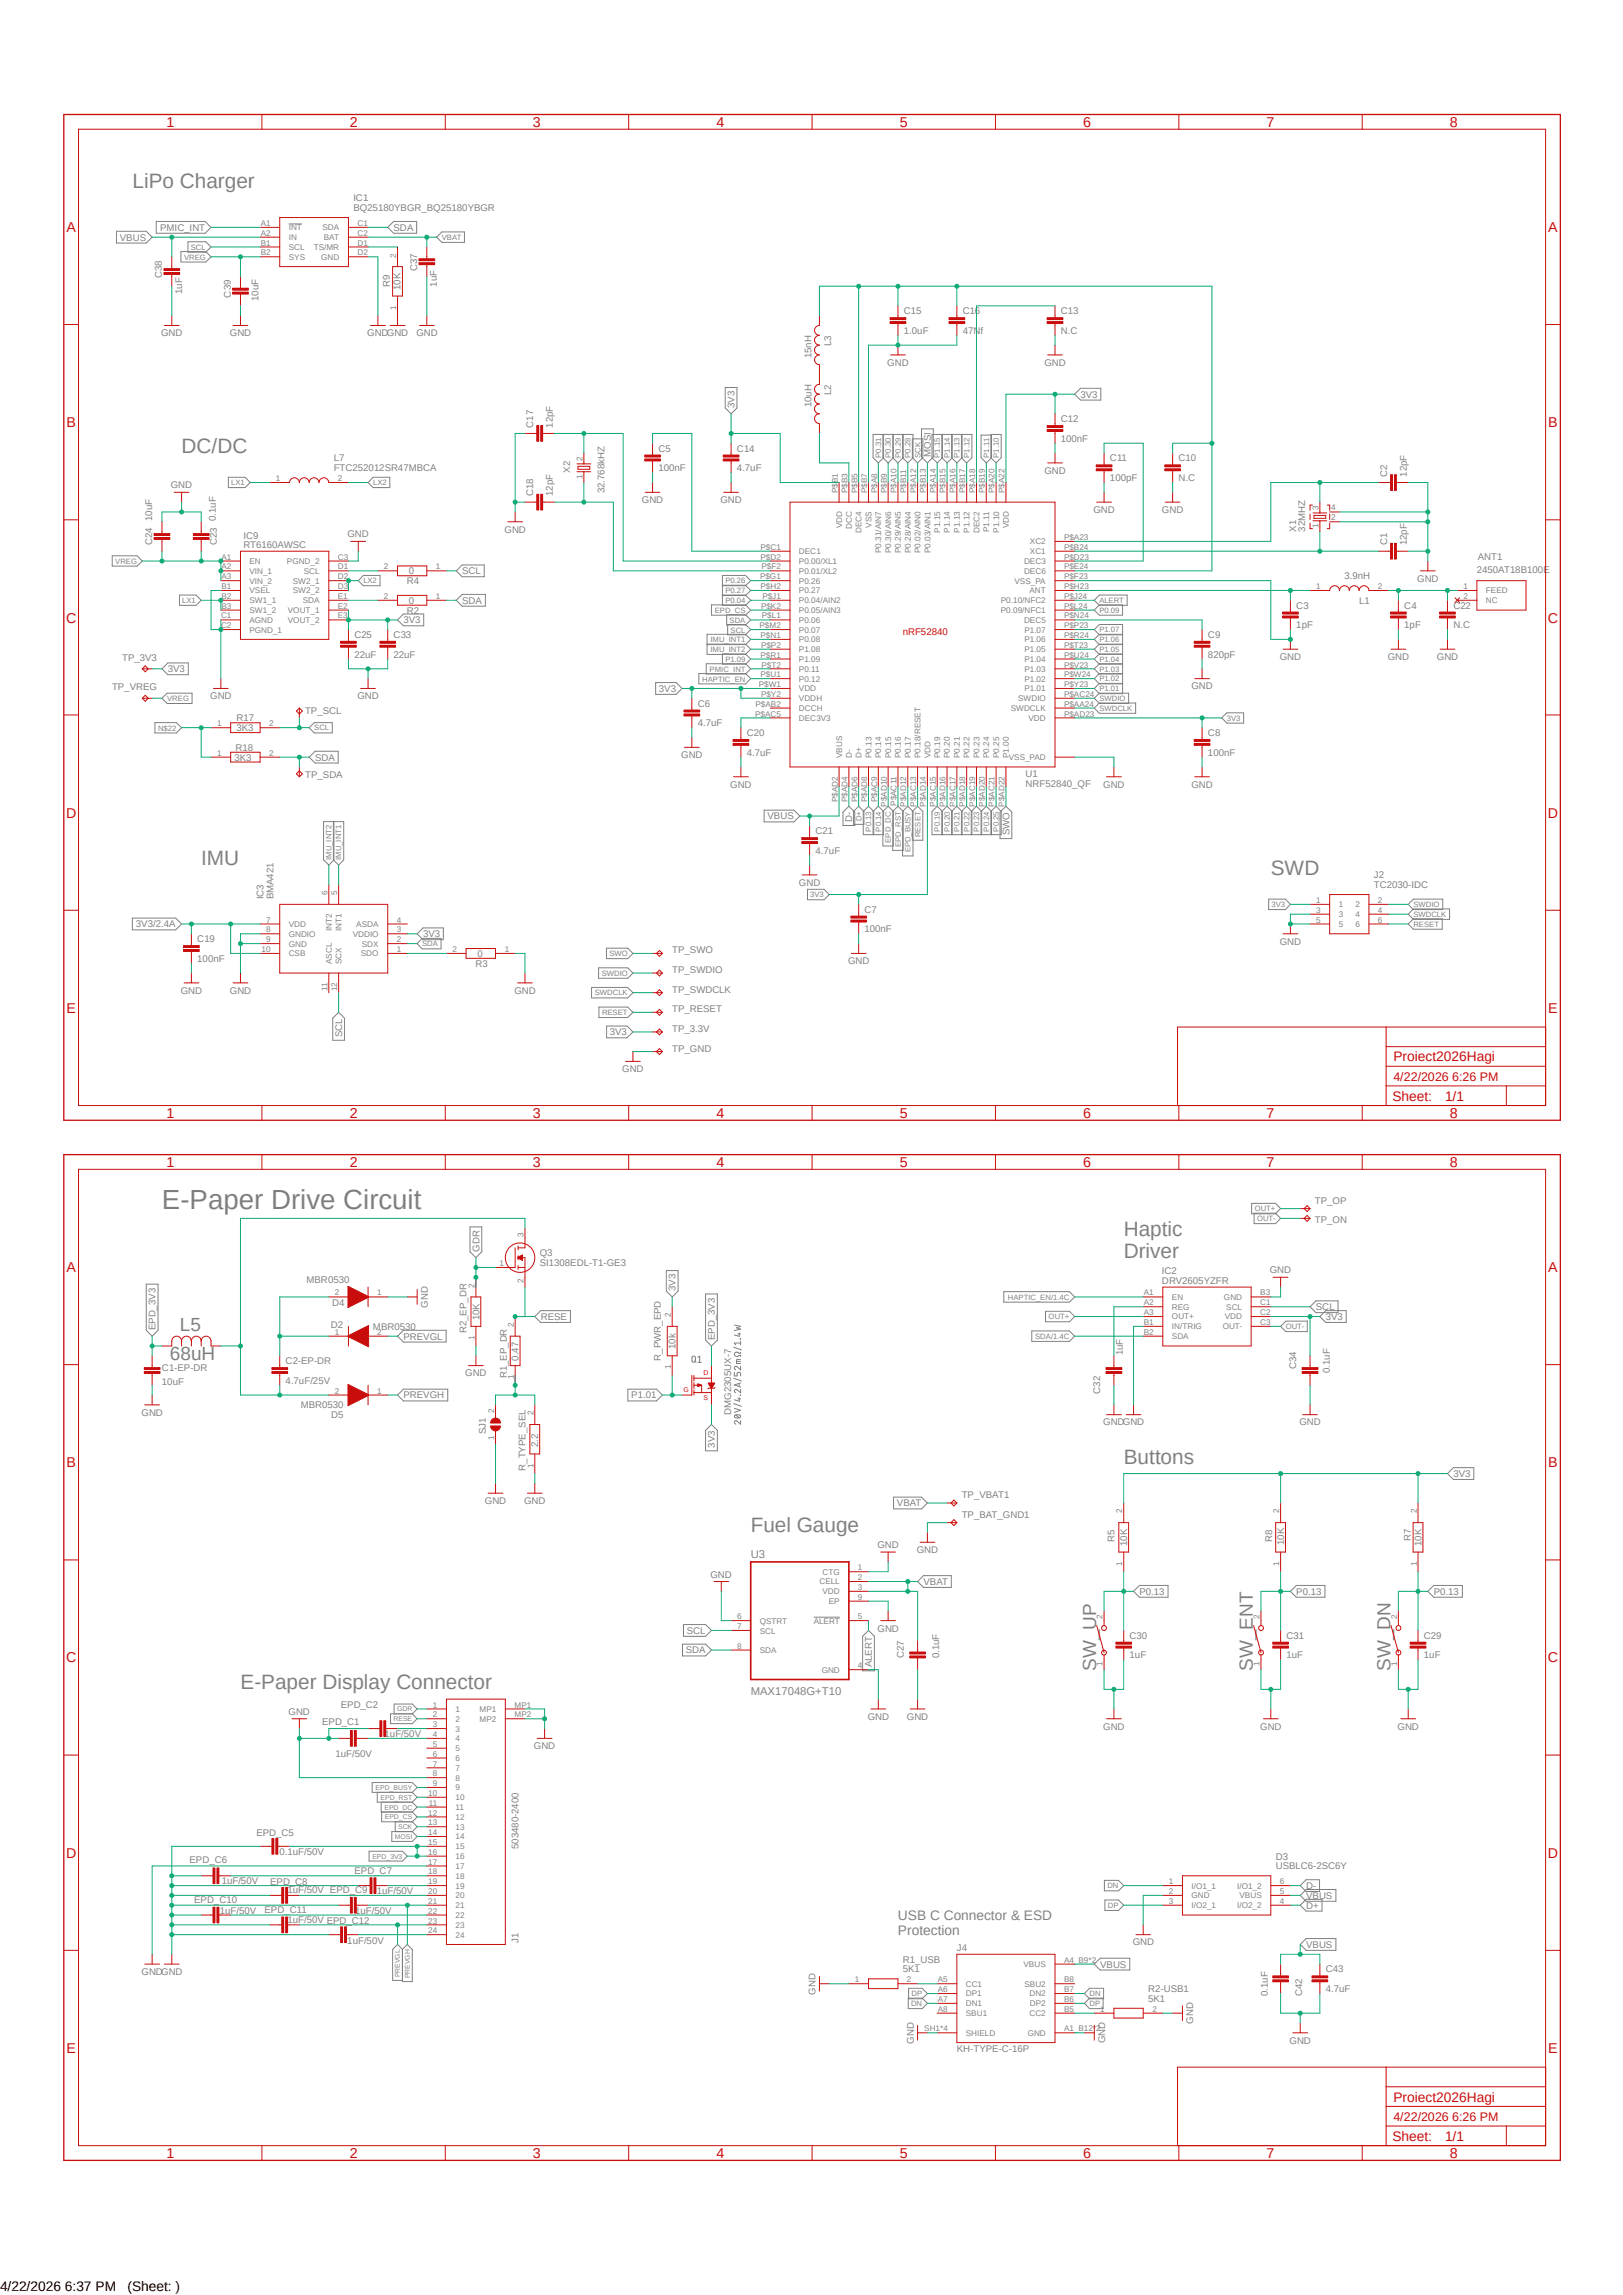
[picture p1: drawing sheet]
<svg xmlns="http://www.w3.org/2000/svg" width="420mm" height="594mm" viewBox="0 0 420 594" stroke-linecap="round" stroke-linejoin="round" font-family="sans-serif">
<defs><g id="words">
<text font-size="7.2" fill="#808080" x="41.9" y="312.8">E-Paper Drive Circuit</text>
<g font-size="5.4" fill="#808080">
<text x="34.3" y="48.7">LiPo Charger</text>
<text x="47" y="117.3">DC/DC</text>
<text x="52.1" y="223.9">IMU</text>
<text x="328.8" y="226.4">SWD</text>
<text x="290.8" y="319.8">Haptic</text>
<text x="290.8" y="325.5">Driver</text>
<text x="290.8" y="378.8">Buttons</text>
<text x="194.3" y="396.6">Fuel Gauge</text>
<text x="62.2" y="437.2">E-Paper Display Connector</text>
</g>
<g font-size="4.9" fill="#808080">
<text x="46.6" y="344.5">L5</text>
<text x="44" y="351.9">68uH</text>
<text x="283.6" y="432.4" transform="rotate(-90 283.6 432.4)">SW_UP</text>
<text x="324.2" y="432.4" transform="rotate(-90 324.2 432.4)">SW_ENT</text>
<text x="359.8" y="432.4" transform="rotate(-90 359.8 432.4)">SW_DN</text>
</g>
<g font-size="3.7" fill="#c90d0c">
<text x="43.1" y="32.9">1</text>
<text x="90.5" y="32.9">2</text>
<text x="137.9" y="32.9">3</text>
<text x="185.4" y="32.9">4</text>
<text x="232.8" y="32.9">5</text>
<text x="280.3" y="32.9">6</text>
<text x="327.7" y="32.9">7</text>
<text x="375.2" y="32.9">8</text>
<text x="17.2" y="60">A</text>
<text x="400.6" y="60">A</text>
<text x="17.2" y="110.6">B</text>
<text x="400.6" y="110.6">B</text>
<text x="17.1" y="161.1">C</text>
<text x="400.6" y="161.1">C</text>
<text x="17.1" y="211.6">D</text>
<text x="400.6" y="211.6">D</text>
<text x="17.2" y="262.2">E</text>
<text x="400.6" y="262.2">E</text>
<text x="43.1" y="289.3">1</text>
<text x="90.5" y="289.3">2</text>
<text x="137.9" y="289.3">3</text>
<text x="185.4" y="289.3">4</text>
<text x="232.8" y="289.3">5</text>
<text x="280.3" y="289.3">6</text>
<text x="327.7" y="289.3">7</text>
<text x="375.2" y="289.3">8</text>
<text x="43.1" y="302">1</text>
<text x="90.5" y="302">2</text>
<text x="137.9" y="302">3</text>
<text x="185.4" y="302">4</text>
<text x="232.8" y="302">5</text>
<text x="280.3" y="302">6</text>
<text x="327.7" y="302">7</text>
<text x="375.2" y="302">8</text>
<text x="17.2" y="329.2">A</text>
<text x="400.6" y="329.2">A</text>
<text x="17.2" y="379.8">B</text>
<text x="400.6" y="379.8">B</text>
<text x="17.1" y="430.3">C</text>
<text x="400.6" y="430.3">C</text>
<text x="17.1" y="480.8">D</text>
<text x="400.6" y="480.8">D</text>
<text x="17.2" y="531.4">E</text>
<text x="400.6" y="531.4">E</text>
<text x="43.1" y="558.5">1</text>
<text x="90.5" y="558.5">2</text>
<text x="137.9" y="558.5">3</text>
<text x="185.4" y="558.5">4</text>
<text x="232.8" y="558.5">5</text>
<text x="280.3" y="558.5">6</text>
<text x="327.7" y="558.5">7</text>
<text x="375.2" y="558.5">8</text>
</g>
<g font-size="3.6" fill="#c90d0c">
<text x="360.6" y="274.7">Proiect2026Hagi</text>
<text x="360.3" y="285">Sheet:</text>
<text x="373.9" y="284.9">1/1</text>
<text x="360.6" y="543.9">Proiect2026Hagi</text>
<text x="360.3" y="554.2">Sheet:</text>
<text x="373.9" y="554.1">1/1</text>
</g>
<g font-size="3.6" fill="#808080">
<text x="232.4" y="496.9">USB C Connector &amp; ESD</text>
<text x="232.4" y="500.7">Protection</text>
</g>
<g font-size="3.6">
<text x="0" y="593">4/22/2026 6:37 PM</text>
<text x="33" y="593">(Sheet: )</text>
</g>
<g font-size="3.2" fill="#c90d0c">
<text x="360.6" y="279.8">4/22/2026 6:26 PM</text>
<text x="360.6" y="549">4/22/2026 6:26 PM</text>
</g>
<g font-size="2.9" fill="#808080">
<text x="194.3" y="403.2">U3</text>
<text x="194.3" y="438.7">MAX17048G+T10</text>
</g>
<g font-size="2.5" fill="#808080">
<text x="91.4" y="52.1">IC1</text>
<text x="41.4" y="59.7">PMIC_INT</text>
<text x="91.4" y="54.7">BQ25180YBGR_BQ25180YBGR</text>
<text x="101.9" y="59.7">SDA</text>
<text x="31" y="62.3">VBUS</text>
<text x="41.9" y="71.9" transform="rotate(-90 41.9 71.9)">C38</text>
<text x="108" y="70.1" transform="rotate(-90 108 70.1)">C37</text>
<text x="47.1" y="76.1" transform="rotate(-90 47.1 76.1)">1uF</text>
<text x="59.7" y="77" transform="rotate(-90 59.7 77)">C39</text>
<text x="66.9" y="77.9" transform="rotate(-90 66.9 77.9)">10uF</text>
<text x="100.8" y="74.4" transform="rotate(-90 100.8 74.4)">R9</text>
<text x="103.6" y="75.1" transform="rotate(-90 103.6 75.1)">10K</text>
<text x="113" y="74.2" transform="rotate(-90 113 74.2)">1uF</text>
<text x="233.9" y="81.3">C15</text>
<text x="249.1" y="81.3">C16</text>
<text x="274.5" y="81.3">C13</text>
<text x="41.7" y="87">GND</text>
<text x="59.5" y="87">GND</text>
<text x="95" y="87">GNDGND</text>
<text x="107.7" y="87">GND</text>
<text x="215.1" y="89.6" transform="rotate(-90 215.1 89.6)">L3</text>
<text x="233.9" y="86.4">1.0uF</text>
<text x="249.1" y="86.4">47Nf</text>
<text x="274.5" y="86.4">N.C</text>
<text x="210" y="92.8" transform="rotate(-90 210 92.8)">15nH</text>
<text x="229.6" y="94.7">GND</text>
<text x="270.3" y="94.7">GND</text>
<text x="190.1" y="105.6" transform="rotate(-90 190.1 105.6)">3V3</text>
<text x="210" y="105.5" transform="rotate(-90 210 105.5)">10uH</text>
<text x="215.1" y="102.3" transform="rotate(-90 215.1 102.3)">L2</text>
<text x="279.6" y="102.9">3V3</text>
<text x="138" y="110.7" transform="rotate(-90 138 110.7)">C17</text>
<text x="143.1" y="110.7" transform="rotate(-90 143.1 110.7)">12pF</text>
<text x="274.5" y="109.3">C12</text>
<text x="86.4" y="119.4">L7</text>
<text x="170.4" y="116.9">C5</text>
<text x="190.7" y="116.9">C14</text>
<text x="240.9" y="118.3" transform="rotate(-90 240.9 118.3)">MOSI</text>
<text x="274.5" y="114.3">100nF</text>
<text x="287.2" y="119.4">C11</text>
<text x="305" y="119.4">C10</text>
<text x="86.4" y="122">FTC252012SR47MBCA</text>
<text x="147.5" y="122.3" transform="rotate(-90 147.5 122.3)">X2</text>
<text x="170.4" y="122">100nF</text>
<text x="190.7" y="122">4.7uF</text>
<text x="270.3" y="122.6">GND</text>
<text x="287.2" y="124.5">100pF</text>
<text x="305" y="124.5">N.C</text>
<text x="358.9" y="123.4" transform="rotate(-90 358.9 123.4)">C2</text>
<text x="364" y="123.4" transform="rotate(-90 364 123.4)">12pF</text>
<text x="44.2" y="126.4">GND</text>
<text x="138" y="128.4" transform="rotate(-90 138 128.4)">C18</text>
<text x="143.1" y="128.4" transform="rotate(-90 143.1 128.4)">12pF</text>
<text x="156.4" y="127.7" transform="rotate(-90 156.4 127.7)">32.768kHZ</text>
<text x="166.1" y="130.2">GND</text>
<text x="186.4" y="130.2">GND</text>
<text x="39.4" y="134.9" transform="rotate(-90 39.4 134.9)">10uF</text>
<text x="55.9" y="134.9" transform="rotate(-90 55.9 134.9)">0.1uF</text>
<text x="130.6" y="137.8">GND</text>
<text x="283" y="132.8">GND</text>
<text x="300.7" y="132.8">GND</text>
<text x="335.5" y="137.6" transform="rotate(-90 335.5 137.6)">X1</text>
<text x="337.7" y="137.6" transform="rotate(-90 337.7 137.6)">32MHZ</text>
<text x="39.4" y="141" transform="rotate(-90 39.4 141)">C24</text>
<text x="56.1" y="141" transform="rotate(-90 56.1 141)">C23</text>
<text x="63" y="141.8">RT6160AWSC</text>
<text x="63" y="139.5">IC9</text>
<text x="89.9" y="139.1">GND</text>
<text x="358.9" y="141.1" transform="rotate(-90 358.9 141.1)">C1</text>
<text x="364" y="141.1" transform="rotate(-90 364 141.1)">12pF</text>
<text x="105.8" y="148.6">0</text>
<text x="119.6" y="148.6">SCL</text>
<text x="347.9" y="149.9">3.9nH</text>
<text x="382.2" y="148.4">2450AT18B100E</text>
<text x="382.4" y="144.8">ANT1</text>
<text x="105.3" y="151.2">R4</text>
<text x="366.7" y="150.5">GND</text>
<text x="104.4" y="161.3">3V3</text>
<text x="105.3" y="158.8">R2</text>
<text x="105.8" y="156.3">0</text>
<text x="119.6" y="156.3">SDA</text>
<text x="335.4" y="157.5">C3</text>
<text x="351.7" y="156.3">L1</text>
<text x="363.4" y="157.5">C4</text>
<text x="376.1" y="157.5">C22</text>
<text x="91.7" y="165.1">C25</text>
<text x="101.9" y="165.1">C33</text>
<text x="312.6" y="165.1">C9</text>
<text x="335.4" y="162.6">1pF</text>
<text x="363.4" y="162.6">1pF</text>
<text x="376.1" y="162.6">N.C</text>
<text x="31.6" y="171.1">TP_3V3</text>
<text x="43.4" y="174">3V3</text>
<text x="91.7" y="170.2">22uF</text>
<text x="101.9" y="170.2">22uF</text>
<text x="312.6" y="170.2">820pF</text>
<text x="331.2" y="170.9">GND</text>
<text x="359.1" y="170.9">GND</text>
<text x="371.8" y="170.9">GND</text>
<text x="29" y="178.7">TP_VREG</text>
<text x="170.5" y="179.1">3V3</text>
<text x="308.3" y="178.4">GND</text>
<text x="54.4" y="181">GND</text>
<text x="79" y="184.8">TP_SCL</text>
<text x="92.5" y="181">GND</text>
<text x="180.6" y="182.9">C6</text>
<text x="61.2" y="189.2">3K3</text>
<text x="61.2" y="186.7">R17</text>
<text x="180.6" y="188">4.7uF</text>
<text x="193.3" y="190.5">C20</text>
<text x="312.6" y="190.5">C8</text>
<text x="60.7" y="196.8">3K3</text>
<text x="61" y="194.3">R18</text>
<text x="81.5" y="196.8">SDA</text>
<text x="176.3" y="196.2">GND</text>
<text x="193.3" y="195.6">4.7uF</text>
<text x="312.6" y="195.6">100nF</text>
<text x="79" y="201.3">TP_SDA</text>
<text x="189" y="203.8">GND</text>
<text x="265.4" y="203.6">NRF52840_QF</text>
<text x="265.4" y="201">U1</text>
<text x="285.5" y="203.8">GND</text>
<text x="308.3" y="203.8">GND</text>
<text x="198.6" y="212.1">VBUS</text>
<text x="211" y="215.9">C21</text>
<text x="220.6" y="212.8" transform="rotate(-90 220.6 212.8)">D-</text>
<text x="211" y="221">4.7uF</text>
<text x="261.2" y="216.2" transform="rotate(-90 261.2 216.2)">SWO</text>
<text x="355.5" y="227.3">J2</text>
<text x="68.2" y="232.8" transform="rotate(-90 68.2 232.8)">IC3</text>
<text x="70.7" y="232.8" transform="rotate(-90 70.7 232.8)">BMA421</text>
<text x="206.8" y="229.2">GND</text>
<text x="355.5" y="229.9">TC2030-IDC</text>
<text x="223.7" y="236.2">C7</text>
<text x="35.2" y="240">3V3/2.4A</text>
<text x="51.1" y="243.8">C19</text>
<text x="109.5" y="242.6">3V3</text>
<text x="223.7" y="241.3">100nF</text>
<text x="331.2" y="244.5">GND</text>
<text x="51.1" y="248.9">100nF</text>
<text x="123" y="250.2">R3</text>
<text x="123.5" y="247.6">0</text>
<text x="173.9" y="246.8">TP_SWO</text>
<text x="173.9" y="251.8">TP_SWDIO</text>
<text x="219.5" y="249.6">GND</text>
<text x="46.8" y="257.2">GND</text>
<text x="59.5" y="257.2">GND</text>
<text x="133.1" y="257.2">GND</text>
<text x="173.9" y="256.9">TP_SWDCLK</text>
<text x="173.9" y="262">TP_RESET</text>
<text x="88.5" y="268.4" transform="rotate(-90 88.5 268.4)">SCL</text>
<text x="157.8" y="268">3V3</text>
<text x="173.9" y="267.1">TP_3.3V</text>
<text x="173.9" y="272.2">TP_GND</text>
<text x="161" y="277.5">GND</text>
<text x="340.3" y="311.5">TP_OP</text>
<text x="340.3" y="316.6">TP_ON</text>
<text x="124" y="324" transform="rotate(-90 124 324)">GDR</text>
<text x="139.7" y="327.7">SI1308EDL-T1-GE3</text>
<text x="139.7" y="325.1">Q3</text>
<text x="300.7" y="329.7">IC2</text>
<text x="328.6" y="329.6">GND</text>
<text x="79.3" y="332">MBR0530</text>
<text x="174.8" y="334.1" transform="rotate(-90 174.8 334.1)">3V3</text>
<text x="300.7" y="332.2">DRV2605YZFR</text>
<text x="86" y="338.1">D4</text>
<text x="110.7" y="338.4" transform="rotate(-90 110.7 338.4)">GND</text>
<text x="124" y="341.8" transform="rotate(-90 124 341.8)">10K</text>
<text x="139.9" y="341.6">RESE</text>
<text x="340.5" y="339.1">SCL</text>
<text x="343.1" y="341.6">3V3</text>
<text x="40.3" y="344.3" transform="rotate(-90 40.3 344.3)">EPD_3V3</text>
<text x="85.6" y="343.7">D2</text>
<text x="96.5" y="344.2">MBR0530</text>
<text x="104.4" y="346.7">PREVGL</text>
<text x="120.7" y="345.1" transform="rotate(-90 120.7 345.1)">R2_EP_DR</text>
<text x="185" y="346.8" transform="rotate(-90 185 346.8)">EPD_3V3</text>
<text x="73.9" y="353.1">C2-EP-DR</text>
<text x="134.2" y="352.2" transform="rotate(-90 134.2 352.2)">0.47</text>
<text x="171" y="352.2" transform="rotate(-90 171 352.2)">R_PWR_EPD</text>
<text x="174.8" y="349.1" transform="rotate(-90 174.8 349.1)">10k</text>
<text x="290.5" y="350.8" transform="rotate(-90 290.5 350.8)">1uF</text>
<text x="41.9" y="358.4">10uF</text>
<text x="41.9" y="354.8">C1-EP-DR</text>
<text x="73.9" y="358.1">4.7uF/25V</text>
<text x="120.4" y="356.2">GND</text>
<text x="131.1" y="356.7" transform="rotate(-90 131.1 356.7)">R1_EP_DR</text>
<text x="335.5" y="354.3" transform="rotate(-90 335.5 354.3)">C34</text>
<text x="344.1" y="355.4" transform="rotate(-90 344.1 355.4)">0.1uF</text>
<text x="77.8" y="364.5">MBR0530</text>
<text x="104.4" y="361.9">PREVGH</text>
<text x="163.4" y="361.9">P1.01</text>
<text x="284.7" y="360.7" transform="rotate(-90 284.7 360.7)">C32</text>
<text x="36.6" y="366.4">GND</text>
<text x="85.7" y="367">D5</text>
<text x="125.7" y="371.2" transform="rotate(-90 125.7 371.2)">SJ1</text>
<text x="189.2" y="366.1" transform="rotate(-90 189.2 366.1)">DMG2305UX-7</text>
<text x="285.5" y="368.9">GNDGND</text>
<text x="336.3" y="368.9">GND</text>
<text x="139.3" y="374.5" transform="rotate(-90 139.3 374.5)">2.2</text>
<text x="185" y="374.7" transform="rotate(-90 185 374.7)">3V3</text>
<text x="136" y="380.6" transform="rotate(-90 136 380.6)">R_TYPE_SEL</text>
<text x="376.1" y="382.3">3V3</text>
<text x="125.5" y="389.3">GND</text>
<text x="135.6" y="389.3">GND</text>
<text x="232.1" y="389.9">VBAT</text>
<text x="248.9" y="387.7">TP_VBAT1</text>
<text x="248.9" y="392.8">TP_BAT_GND1</text>
<text x="227" y="400.7">GND</text>
<text x="237.2" y="402">GND</text>
<text x="288.4" y="399.2" transform="rotate(-90 288.4 399.2)">R5</text>
<text x="291.7" y="400.2" transform="rotate(-90 291.7 400.2)">10K</text>
<text x="329.2" y="399.2" transform="rotate(-90 329.2 399.2)">R8</text>
<text x="332.3" y="399.9" transform="rotate(-90 332.3 399.9)">10K</text>
<text x="365" y="398.9" transform="rotate(-90 365 398.9)">R7</text>
<text x="367.8" y="400.2" transform="rotate(-90 367.8 400.2)">10K</text>
<text x="183.9" y="408.3">GND</text>
<text x="239" y="410.2">VBAT</text>
<text x="294.9" y="412.7">P0.13</text>
<text x="335.4" y="412.7">P0.13</text>
<text x="371" y="412.7">P0.13</text>
<text x="177.7" y="422.9">SCL</text>
<text x="227.1" y="422.3">GND</text>
<text x="292.3" y="424.2">C30</text>
<text x="332.9" y="424.2">C31</text>
<text x="368.5" y="424.2">C29</text>
<text x="177.5" y="427.9">SDA</text>
<text x="225.6" y="431.6" transform="rotate(-90 225.6 431.6)">ALERT</text>
<text x="233.9" y="429.2" transform="rotate(-90 233.9 429.2)">C27</text>
<text x="243" y="429.2" transform="rotate(-90 243 429.2)">0.1uF</text>
<text x="292.3" y="429.2">1uF</text>
<text x="332.9" y="429.2">1uF</text>
<text x="368.5" y="429.2">1uF</text>
<text x="74.7" y="443.8">GND</text>
<text x="88.2" y="442">EPD_C2</text>
<text x="83.4" y="446.4">EPD_C1</text>
<text x="99.5" y="449.5">1uF/50V</text>
<text x="224.5" y="445.1">GND</text>
<text x="234.7" y="445.1">GND</text>
<text x="285.5" y="447.6">GND</text>
<text x="326.1" y="447.6">GND</text>
<text x="361.7" y="447.6">GND</text>
<text x="86.8" y="454.6">1uF/50V</text>
<text x="138.2" y="452.7">GND</text>
<text x="66.3" y="475.1">EPD_C5</text>
<text x="134.2" y="478.6" transform="rotate(-90 134.2 478.6)">503480-2400</text>
<text x="49.1" y="482.2">EPD_C6</text>
<text x="72.3" y="480.1">0.1uF/50V</text>
<text x="91.7" y="485">EPD_C7</text>
<text x="330.1" y="483.8">USBLC6-2SC6Y</text>
<text x="330.1" y="481.3">D3</text>
<text x="57.4" y="487.6">1uF/50V</text>
<text x="69.9" y="487.8">EPD_C8</text>
<text x="74.4" y="489.9">1uF/50V EPD_C9</text>
<text x="97.5" y="490.2">1uF/50V</text>
<text x="338" y="491.4">VBUS</text>
<text x="338" y="488.9">D-</text>
<text x="50.2" y="492.6">EPD_C10</text>
<text x="56.9" y="495.3">1uF/50V</text>
<text x="68.5" y="495.1">EPD_C11</text>
<text x="74.4" y="497.8">1uF/50V EPD_C12</text>
<text x="91.9" y="495.3">1uF/50V</text>
<text x="338" y="494">D+</text>
<text x="89.9" y="503.1">1uF/50V</text>
<text x="134.2" y="502.8" transform="rotate(-90 134.2 502.8)">J1</text>
<text x="293.1" y="503.5">GND</text>
<text x="233.6" y="508">R1_USB</text>
<text x="247.6" y="505">J4</text>
<text x="284.7" y="509.2">VBUS</text>
<text x="338" y="504.1">VBUS</text>
<text x="36.6" y="511.1">GNDGND</text>
<text x="233.6" y="510.5">5K1</text>
<text x="297.1" y="515.6">R2-USB1</text>
<text x="343.1" y="515.6">4.7uF</text>
<text x="343.1" y="510.5">C43</text>
<text x="211" y="516.2" transform="rotate(-90 211 516.2)">GND</text>
<text x="297.1" y="518.1">5K1</text>
<text x="328.1" y="516.6" transform="rotate(-90 328.1 516.6)">0.1uF</text>
<text x="337" y="516.6" transform="rotate(-90 337 516.6)">C42</text>
<text x="308.8" y="523.8" transform="rotate(-90 308.8 523.8)">GND</text>
<text x="236.4" y="528.9" transform="rotate(-90 236.4 528.9)">GND</text>
<text x="247.6" y="531.2">KH-TYPE-C-16P</text>
<text x="286" y="528.9" transform="rotate(-90 286 528.9)">GND</text>
<text x="333.7" y="528.9">GND</text>
</g>
<text font-size="2.5" fill="#c90d0c" x="233.6" y="164.3">nRF52840</text>
<g font-size="2.1" fill="#808080">
<text x="67.5" y="58.5">A1</text>
<text x="74.7" y="59.6">INT</text>
<text x="83.4" y="59.6">SDA</text>
<text x="92.5" y="58.5">C1</text>
<text x="67.5" y="61">A2</text>
<text x="67.5" y="63.6">B1</text>
<text x="74.7" y="62.1">IN</text>
<text x="74.7" y="64.7">SCL</text>
<text x="81.2" y="64.7">TS/MR</text>
<text x="83.8" y="62.1">BAT</text>
<text x="92.5" y="61">C2</text>
<text x="92.5" y="63.6">D1</text>
<text x="67.5" y="66.1">B2</text>
<text x="74.7" y="67.2">SYS</text>
<text x="83.1" y="67.2">GND</text>
<text x="92.5" y="66.1">D2</text>
<text x="102.5" y="66.7" transform="rotate(-90 102.5 66.7)">2</text>
<text x="102.5" y="80.1" transform="rotate(-90 102.5 80.1)">1</text>
<text x="150.7" y="119.4" transform="rotate(-90 150.7 119.4)">2</text>
<text x="71.4" y="124.5">1</text>
<text x="87.4" y="124.5">2</text>
<text x="150.7" y="123.9" transform="rotate(-90 150.7 123.9)">1</text>
<text x="216.8" y="127.6" transform="rotate(-90 216.8 127.6)">P$B1</text>
<text x="219.3" y="127.6" transform="rotate(-90 219.3 127.6)">P$B3</text>
<text x="221.9" y="127.6" transform="rotate(-90 221.9 127.6)">P$B5</text>
<text x="224.4" y="127.6" transform="rotate(-90 224.4 127.6)">P$B7</text>
<text x="226.9" y="127.6" transform="rotate(-90 226.9 127.6)">P$A8</text>
<text x="229.4" y="127.6" transform="rotate(-90 229.4 127.6)">P$B9</text>
<text x="232" y="127.6" transform="rotate(-90 232 127.6)">P$A10</text>
<text x="234.5" y="127.6" transform="rotate(-90 234.5 127.6)">P$B11</text>
<text x="237.1" y="127.6" transform="rotate(-90 237.1 127.6)">P$A12</text>
<text x="239.6" y="127.6" transform="rotate(-90 239.6 127.6)">P$B13</text>
<text x="242.1" y="127.6" transform="rotate(-90 242.1 127.6)">P$A14</text>
<text x="244.7" y="127.6" transform="rotate(-90 244.7 127.6)">P$B15</text>
<text x="247.2" y="127.6" transform="rotate(-90 247.2 127.6)">P$A16</text>
<text x="249.8" y="127.6" transform="rotate(-90 249.8 127.6)">P$B17</text>
<text x="252.3" y="127.6" transform="rotate(-90 252.3 127.6)">P$A18</text>
<text x="254.8" y="127.6" transform="rotate(-90 254.8 127.6)">P$B19</text>
<text x="257.4" y="127.6" transform="rotate(-90 257.4 127.6)">P$A20</text>
<text x="259.9" y="127.6" transform="rotate(-90 259.9 127.6)">P$A22</text>
<text x="217.9" y="136.8" transform="rotate(-90 217.9 136.8)">VDD</text>
<text x="220.4" y="136.9" transform="rotate(-90 220.4 136.9)">DCC</text>
<text x="223" y="137.9" transform="rotate(-90 223 137.9)">DEC4</text>
<text x="225.5" y="136.5" transform="rotate(-90 225.5 136.5)">VSS</text>
<text x="243.3" y="137.8" transform="rotate(-90 243.3 137.8)">P1.15</text>
<text x="245.8" y="137.8" transform="rotate(-90 245.8 137.8)">P1.14</text>
<text x="248.4" y="137.8" transform="rotate(-90 248.4 137.8)">P1.13</text>
<text x="250.9" y="137.8" transform="rotate(-90 250.9 137.8)">P1.12</text>
<text x="253.4" y="137.9" transform="rotate(-90 253.4 137.9)">DEC2</text>
<text x="256" y="137.7" transform="rotate(-90 256 137.7)">P1.11</text>
<text x="258.5" y="137.8" transform="rotate(-90 258.5 137.8)">P1.10</text>
<text x="261.1" y="136.8" transform="rotate(-90 261.1 136.8)">VDD</text>
<text x="341.2" y="136.6" transform="rotate(-90 341.2 136.6)">1</text>
<text x="341.2" y="132.1" transform="rotate(-90 341.2 132.1)">3</text>
<text x="344.5" y="132.1">4</text>
<text x="344.5" y="134.7">2</text>
<text x="196.8" y="142.3">P$C1</text>
<text x="206.8" y="143.4">DEC1</text>
<text x="228" y="143.1" transform="rotate(-90 228 143.1)">P0.31/AIN7</text>
<text x="230.6" y="143.1" transform="rotate(-90 230.6 143.1)">P0.30/AIN6</text>
<text x="233.1" y="143.1" transform="rotate(-90 233.1 143.1)">P0.29/AIN5</text>
<text x="235.7" y="143.1" transform="rotate(-90 235.7 143.1)">P0.28/AIN4</text>
<text x="238.2" y="143.1" transform="rotate(-90 238.2 143.1)">P0.02/AIN0</text>
<text x="240.7" y="143.1" transform="rotate(-90 240.7 143.1)">P0.03/AIN1</text>
<text x="266.5" y="143.4">XC1</text>
<text x="266.5" y="140.9">XC2</text>
<text x="275.3" y="142.3">P$B24</text>
<text x="275.3" y="139.7">P$A23</text>
<text x="57.3" y="144.8">A1</text>
<text x="57.3" y="147.4">A2</text>
<text x="57.3" y="149.9">A3</text>
<text x="64.6" y="146">EN</text>
<text x="64.6" y="148.5">VIN_1</text>
<text x="74.3" y="146">PGND_2</text>
<text x="78.6" y="148.5">SCL</text>
<text x="87.4" y="144.8">C3</text>
<text x="87.4" y="147.4">D1</text>
<text x="87.4" y="149.9">D2</text>
<text x="99.3" y="147.4">2</text>
<text x="112.8" y="147.4">1</text>
<text x="196.7" y="149.9">P$G1</text>
<text x="196.8" y="144.8">P$D2</text>
<text x="197.1" y="147.4">P$F2</text>
<text x="206.8" y="146">P0.00/XL1</text>
<text x="206.8" y="148.5">P0.01/XL2</text>
<text x="265" y="148.5">DEC6</text>
<text x="265" y="146">DEC3</text>
<text x="275.3" y="149.9">P$F23</text>
<text x="275.3" y="147.4">P$E24</text>
<text x="275.3" y="144.8">P$D23</text>
<text x="57.3" y="152.4">B1</text>
<text x="57.3" y="155">B2</text>
<text x="64.6" y="151">VIN_2</text>
<text x="64.6" y="153.6">VSEL</text>
<text x="75.8" y="151">SW2_1</text>
<text x="75.8" y="153.6">SW2_2</text>
<text x="87.4" y="152.4">D3</text>
<text x="87.4" y="155">E1</text>
<text x="99.3" y="155">2</text>
<text x="112.8" y="155">1</text>
<text x="196.8" y="152.4">P$H2</text>
<text x="197.3" y="155">P$J1</text>
<text x="206.8" y="151">P0.26</text>
<text x="206.8" y="153.6">P0.27</text>
<text x="262.6" y="151">VSS_PA</text>
<text x="266.4" y="153.6">ANT</text>
<text x="275.3" y="152.4">P$H23</text>
<text x="275.3" y="155">P$J24</text>
<text x="340.6" y="152.4">1</text>
<text x="356.6" y="152.4">2</text>
<text x="378.7" y="152.4">1</text>
<text x="378.7" y="155">2</text>
<text x="384.5" y="153.6">FEED</text>
<text x="57.2" y="160.1">C1</text>
<text x="57.3" y="157.5">B3</text>
<text x="64.6" y="156.1">SW1_1</text>
<text x="64.6" y="158.7">SW1_2</text>
<text x="64.6" y="161.2">AGND</text>
<text x="74.5" y="158.7">VOUT_1</text>
<text x="74.5" y="161.2">VOUT_2</text>
<text x="78.4" y="156.1">SDA</text>
<text x="87.4" y="157.5">E2</text>
<text x="87.4" y="160.1">E3</text>
<text x="196.9" y="157.5">P$K2</text>
<text x="197.1" y="160.1">P$L1</text>
<text x="206.8" y="156.1">P0.04/AIN2</text>
<text x="206.8" y="158.7">P0.05/AIN3</text>
<text x="206.8" y="161.2">P0.06</text>
<text x="259" y="158.7">P0.09/NFC1</text>
<text x="259" y="156.1">P0.10/NFC2</text>
<text x="265" y="161.2">DEC5</text>
<text x="275.3" y="160.1">P$N24</text>
<text x="275.3" y="157.5">P$L24</text>
<text x="384.5" y="156.1">NC</text>
<text x="57.2" y="162.6">C2</text>
<text x="64.6" y="163.7">PGND_1</text>
<text x="196.6" y="162.6">P$M2</text>
<text x="196.8" y="165.1">P$N1</text>
<text x="196.9" y="167.7">P$P2</text>
<text x="206.8" y="163.7">P0.07</text>
<text x="206.8" y="166.3">P0.08</text>
<text x="265.1" y="166.3">P1.06</text>
<text x="265.1" y="163.7">P1.07</text>
<text x="275.3" y="167.7">P$T23</text>
<text x="275.3" y="165.1">P$R24</text>
<text x="275.3" y="162.6">P$P23</text>
<text x="196.8" y="170.2">P$R1</text>
<text x="197.1" y="172.8">P$T2</text>
<text x="206.8" y="168.8">P1.08</text>
<text x="206.8" y="171.3">P1.09</text>
<text x="206.8" y="173.9">P0.11</text>
<text x="265.1" y="173.9">P1.03</text>
<text x="265.1" y="171.4">P1.04</text>
<text x="265.1" y="168.8">P1.05</text>
<text x="275.3" y="172.8">P$V23</text>
<text x="275.3" y="170.2">P$U24</text>
<text x="196.3" y="177.8">P$W1</text>
<text x="196.8" y="175.3">P$U1</text>
<text x="206.8" y="178.9">VDD</text>
<text x="206.8" y="176.4">P0.12</text>
<text x="265.1" y="178.9">P1.01</text>
<text x="265.1" y="176.4">P1.02</text>
<text x="275.3" y="177.8">P$Y23</text>
<text x="275.3" y="175.3">P$W24</text>
<text x="195.4" y="185.5">P$AC5</text>
<text x="195.5" y="182.9">P$AB2</text>
<text x="196.9" y="180.4">P$Y2</text>
<text x="206.8" y="181.5">VDDH</text>
<text x="206.8" y="184">DCCH</text>
<text x="261.6" y="184">SWDCLK</text>
<text x="263.5" y="181.5">SWDIO</text>
<text x="275.3" y="182.9">P$AA24</text>
<text x="275.3" y="180.4">P$AC24</text>
<text x="275.3" y="185.5">P$AD23</text>
<text x="56.2" y="188">1</text>
<text x="69.6" y="188">2</text>
<text x="206.8" y="186.6">DEC3V3</text>
<text x="266.1" y="186.6">VDD</text>
<text x="56.2" y="195.6">1</text>
<text x="69.6" y="195.6">2</text>
<text x="217.9" y="196.2" transform="rotate(-90 217.9 196.2)">VBUS</text>
<text x="220.4" y="196.2" transform="rotate(-90 220.4 196.2)">D-</text>
<text x="223" y="196.2" transform="rotate(-90 223 196.2)">D+</text>
<text x="225.5" y="196.2" transform="rotate(-90 225.5 196.2)">P0.13</text>
<text x="228" y="196.2" transform="rotate(-90 228 196.2)">P0.14</text>
<text x="230.6" y="196.2" transform="rotate(-90 230.6 196.2)">P0.15</text>
<text x="233.1" y="196.2" transform="rotate(-90 233.1 196.2)">P0.16</text>
<text x="235.7" y="196.2" transform="rotate(-90 235.7 196.2)">P0.17</text>
<text x="238.2" y="196.2" transform="rotate(-90 238.2 196.2)">P0.18/RESET</text>
<text x="240.7" y="196.2" transform="rotate(-90 240.7 196.2)">VDD</text>
<text x="243.3" y="196.2" transform="rotate(-90 243.3 196.2)">P0.19</text>
<text x="245.8" y="196.2" transform="rotate(-90 245.8 196.2)">P0.20</text>
<text x="248.4" y="196.2" transform="rotate(-90 248.4 196.2)">P0.21</text>
<text x="250.9" y="196.2" transform="rotate(-90 250.9 196.2)">P0.22</text>
<text x="253.4" y="196.2" transform="rotate(-90 253.4 196.2)">P0.23</text>
<text x="256" y="196.2" transform="rotate(-90 256 196.2)">P0.24</text>
<text x="258.5" y="196.2" transform="rotate(-90 258.5 196.2)">P0.25</text>
<text x="261" y="196.7">VSS_PAD</text>
<text x="261.1" y="196.2" transform="rotate(-90 261.1 196.2)">P1.00</text>
<text x="216.8" y="207.6" transform="rotate(-90 216.8 207.6)">P$AD2</text>
<text x="219.3" y="207.6" transform="rotate(-90 219.3 207.6)">P$AD4</text>
<text x="221.9" y="207.6" transform="rotate(-90 221.9 207.6)">P$AD6</text>
<text x="224.4" y="207.6" transform="rotate(-90 224.4 207.6)">P$AD8</text>
<text x="226.9" y="207.6" transform="rotate(-90 226.9 207.6)">P$AC9</text>
<text x="229.4" y="208.7" transform="rotate(-90 229.4 208.7)">P$AD10</text>
<text x="232" y="208.6" transform="rotate(-90 232 208.6)">P$AC11</text>
<text x="234.5" y="208.7" transform="rotate(-90 234.5 208.7)">P$AD12</text>
<text x="237.1" y="208.7" transform="rotate(-90 237.1 208.7)">P$AC13</text>
<text x="239.6" y="208.7" transform="rotate(-90 239.6 208.7)">P$AD14</text>
<text x="242.1" y="208.7" transform="rotate(-90 242.1 208.7)">P$AC15</text>
<text x="244.7" y="208.7" transform="rotate(-90 244.7 208.7)">P$AD16</text>
<text x="247.2" y="208.7" transform="rotate(-90 247.2 208.7)">P$AC17</text>
<text x="249.8" y="208.7" transform="rotate(-90 249.8 208.7)">P$AD18</text>
<text x="252.3" y="208.7" transform="rotate(-90 252.3 208.7)">P$AC19</text>
<text x="254.8" y="208.7" transform="rotate(-90 254.8 208.7)">P$AD20</text>
<text x="257.4" y="208.7" transform="rotate(-90 257.4 208.7)">P$AC21</text>
<text x="259.9" y="208.7" transform="rotate(-90 259.9 208.7)">P$AD22</text>
<text x="84.7" y="231.7" transform="rotate(-90 84.7 231.7)">6</text>
<text x="87.2" y="231.7" transform="rotate(-90 87.2 231.7)">5</text>
<text x="340.6" y="233.7">1</text>
<text x="356.6" y="233.7">2</text>
<text x="68.9" y="238.8">7</text>
<text x="74.7" y="239.9">VDD</text>
<text x="92.2" y="239.9">ASDA</text>
<text x="102.7" y="238.8">4</text>
<text x="340.6" y="236.3">3</text>
<text x="340.6" y="238.8">5</text>
<text x="346.4" y="234.8">1</text>
<text x="346.4" y="237.4">3</text>
<text x="346.4" y="239.9">5</text>
<text x="350.7" y="234.8">2</text>
<text x="350.7" y="237.4">4</text>
<text x="350.7" y="239.9">6</text>
<text x="356.6" y="236.3">4</text>
<text x="356.6" y="238.8">6</text>
<text x="68.9" y="241.3">8</text>
<text x="68.9" y="243.9">9</text>
<text x="74.7" y="242.4">GNDIO</text>
<text x="74.7" y="245">GND</text>
<text x="85.9" y="241" transform="rotate(-90 85.9 241)">INT2</text>
<text x="88.4" y="241" transform="rotate(-90 88.4 241)">INT1</text>
<text x="91.3" y="242.4">VDDIO</text>
<text x="93.6" y="245">SDX</text>
<text x="102.7" y="243.9">2</text>
<text x="102.7" y="241.3">3</text>
<text x="67.7" y="246.4">10</text>
<text x="74.7" y="247.5">CSB</text>
<text x="85.9" y="249.5" transform="rotate(-90 85.9 249.5)">ASCL</text>
<text x="88.4" y="249.5" transform="rotate(-90 88.4 249.5)">SCX</text>
<text x="93.4" y="247.5">SDO</text>
<text x="102.7" y="246.4">1</text>
<text x="117.1" y="246.4">2</text>
<text x="130.6" y="246.4">1</text>
<text x="84.7" y="256.4" transform="rotate(-90 84.7 256.4)">11</text>
<text x="87.2" y="256.5" transform="rotate(-90 87.2 256.5)">12</text>
<text x="135.5" y="320.1" transform="rotate(-90 135.5 320.1)">3</text>
<text x="129.2" y="327.7">1</text>
<text x="86.6" y="335.3">2</text>
<text x="97.6" y="335.3">1</text>
<text x="122.8" y="333.3" transform="rotate(-90 122.8 333.3)">2</text>
<text x="135.5" y="332.1" transform="rotate(-90 135.5 332.1)">2</text>
<text x="296" y="335.3">A1</text>
<text x="326.1" y="335.3">B3</text>
<text x="173.6" y="341" transform="rotate(-90 173.6 341)">2</text>
<text x="296" y="337.8">A2</text>
<text x="296" y="340.4">A3</text>
<text x="303.3" y="336.4">EN</text>
<text x="303.3" y="339">REG</text>
<text x="303.3" y="341.5">OUT+</text>
<text x="316.7" y="336.4">GND</text>
<text x="316.9" y="341.5">VDD</text>
<text x="317.3" y="339">SCL</text>
<text x="326.1" y="337.8">C1</text>
<text x="326.1" y="340.4">C2</text>
<text x="86.6" y="345.4">1</text>
<text x="97.6" y="345.4">2</text>
<text x="122.8" y="346.8" transform="rotate(-90 122.8 346.8)">1</text>
<text x="133" y="343.5" transform="rotate(-90 133 343.5)">2</text>
<text x="296" y="342.9">B1</text>
<text x="296" y="345.4">B2</text>
<text x="303.3" y="344">IN/TRIG</text>
<text x="303.3" y="346.6">SDA</text>
<text x="316.4" y="344">OUT-</text>
<text x="326.1" y="342.9">C3</text>
<text x="133" y="357" transform="rotate(-90 133 357)">1</text>
<text x="173.6" y="354.4" transform="rotate(-90 173.6 354.4)">1</text>
<text x="86.6" y="360.7">2</text>
<text x="97.6" y="360.7">1</text>
<text x="127.9" y="365.8" transform="rotate(-90 127.9 365.8)">2</text>
<text x="138" y="366.4" transform="rotate(-90 138 366.4)">2</text>
<text x="127.9" y="372.7" transform="rotate(-90 127.9 372.7)">1</text>
<text x="138" y="379.8" transform="rotate(-90 138 379.8)">1</text>
<text x="290.4" y="391.7" transform="rotate(-90 290.4 391.7)">2</text>
<text x="331" y="391.7" transform="rotate(-90 331 391.7)">2</text>
<text x="366.6" y="391.7" transform="rotate(-90 366.6 391.7)">2</text>
<text x="212.9" y="407.5">CTG</text>
<text x="222" y="406.4">1</text>
<text x="290.4" y="405.2" transform="rotate(-90 290.4 405.2)">1</text>
<text x="331" y="405.2" transform="rotate(-90 331 405.2)">1</text>
<text x="366.6" y="405.2" transform="rotate(-90 366.6 405.2)">1</text>
<text x="212" y="410.1">CELL</text>
<text x="212.9" y="412.6">VDD</text>
<text x="222" y="408.9">2</text>
<text x="222" y="411.5">3</text>
<text x="190.8" y="419.1">6</text>
<text x="214.5" y="415.2">EP</text>
<text x="222" y="414">9</text>
<text x="222" y="419.1">5</text>
<text x="285.3" y="419.1" transform="rotate(-90 285.3 419.1)">2</text>
<text x="326" y="419.1" transform="rotate(-90 326 419.1)">2</text>
<text x="361.5" y="419.1" transform="rotate(-90 361.5 419.1)">2</text>
<text x="190.8" y="421.6">7</text>
<text x="196.6" y="420.2">QSTRT</text>
<text x="196.6" y="422.8">SCL</text>
<text x="210.6" y="420.2">ALERT</text>
<text x="190.8" y="426.7">8</text>
<text x="196.6" y="427.8">SDA</text>
<text x="222" y="431.8">4</text>
<text x="285.3" y="431.2" transform="rotate(-90 285.3 431.2)">1</text>
<text x="326" y="431.2" transform="rotate(-90 326 431.2)">1</text>
<text x="361.5" y="431.2" transform="rotate(-90 361.5 431.2)">1</text>
<text x="212.6" y="432.9">GND</text>
<text x="112" y="442">1</text>
<text x="117.9" y="443.1">1</text>
<text x="124.1" y="443.1">MP1</text>
<text x="133.1" y="442">MP1</text>
<text x="112" y="444.5">2</text>
<text x="112" y="447">3</text>
<text x="112" y="449.6">4</text>
<text x="117.9" y="445.6">2</text>
<text x="117.9" y="448.1">3</text>
<text x="124.1" y="445.6">MP2</text>
<text x="133.1" y="444.5">MP2</text>
<text x="112" y="452.1">5</text>
<text x="112" y="454.7">6</text>
<text x="117.9" y="450.7">4</text>
<text x="117.9" y="453.2">5</text>
<text x="117.9" y="455.8">6</text>
<text x="112" y="457.2">7</text>
<text x="112" y="459.7">8</text>
<text x="117.9" y="458.3">7</text>
<text x="117.9" y="460.8">8</text>
<text x="110.8" y="464.8">10</text>
<text x="111" y="467.4">11</text>
<text x="112" y="462.3">9</text>
<text x="117.9" y="463.4">9</text>
<text x="117.9" y="465.9">10</text>
<text x="110.8" y="469.9">12</text>
<text x="110.8" y="472.4">13</text>
<text x="117.9" y="468.5">11</text>
<text x="117.9" y="471">12</text>
<text x="117.9" y="473.5">13</text>
<text x="110.8" y="475">14</text>
<text x="110.8" y="477.5">15</text>
<text x="117.9" y="476.1">14</text>
<text x="117.9" y="478.6">15</text>
<text x="110.8" y="480.1">16</text>
<text x="110.8" y="482.6">17</text>
<text x="110.8" y="485.1">18</text>
<text x="117.9" y="481.2">16</text>
<text x="117.9" y="483.7">17</text>
<text x="110.8" y="487.7">19</text>
<text x="110.8" y="490.2">20</text>
<text x="117.9" y="486.2">18</text>
<text x="117.9" y="488.8">19</text>
<text x="117.9" y="491.3">20</text>
<text x="302.5" y="487.7">1</text>
<text x="302.5" y="490.2">2</text>
<text x="308.4" y="488.8">I/O1_1</text>
<text x="308.4" y="491.3">GND</text>
<text x="320.2" y="488.8">I/O1_2</text>
<text x="320.8" y="491.3">VBUS</text>
<text x="331.2" y="487.7">6</text>
<text x="331.2" y="490.2">5</text>
<text x="110.8" y="492.8">21</text>
<text x="110.8" y="495.3">22</text>
<text x="110.8" y="497.8">23</text>
<text x="117.9" y="493.9">21</text>
<text x="117.9" y="496.4">22</text>
<text x="302.5" y="492.8">3</text>
<text x="308.4" y="493.9">I/O2_1</text>
<text x="320.2" y="493.9">I/O2_2</text>
<text x="331.2" y="492.8">4</text>
<text x="110.8" y="500.4">24</text>
<text x="117.9" y="498.9">23</text>
<text x="117.9" y="501.5">24</text>
<text x="264.9" y="509.1">VBUS</text>
<text x="275.3" y="508">A4_B9*2</text>
<text x="221.2" y="513.1">1</text>
<text x="234.7" y="513.1">2</text>
<text x="242.7" y="515.6">A6</text>
<text x="242.7" y="513.1">A5</text>
<text x="249.9" y="514.2">CC1</text>
<text x="265.1" y="514.2">SBU2</text>
<text x="275.3" y="513.1">B8</text>
<text x="275.3" y="515.6">B7</text>
<text x="242.7" y="520.7">A8</text>
<text x="242.7" y="518.2">A7</text>
<text x="249.9" y="516.7">DP1</text>
<text x="249.9" y="521.8">SBU1</text>
<text x="249.9" y="519.3">DN1</text>
<text x="266.4" y="521.8">CC2</text>
<text x="266.4" y="516.7">DN2</text>
<text x="266.5" y="519.3">DP2</text>
<text x="275.3" y="518.2">B6</text>
<text x="275.3" y="520.7">B5</text>
<text x="284.7" y="520.7">1</text>
<text x="298.2" y="520.7">2</text>
<text x="239.2" y="525.8">SH1*4</text>
<text x="249.9" y="526.9">SHIELD</text>
<text x="265.9" y="526.9">GND</text>
<text x="275.3" y="525.8">A1_B12*2</text>
</g>
<g font-size="2" fill="#808080">
<text x="49.4" y="64.6">SCL</text>
<text x="114.3" y="62.1">VBAT</text>
<text x="47.6" y="67.2">VREG</text>
<text x="228" y="118.4" transform="rotate(-90 228 118.4)">P0.31</text>
<text x="230.5" y="118.4" transform="rotate(-90 230.5 118.4)">P0.30</text>
<text x="233.1" y="118.4" transform="rotate(-90 233.1 118.4)">P0.29</text>
<text x="235.6" y="118.4" transform="rotate(-90 235.6 118.4)">P0.28</text>
<text x="238.2" y="118.4" transform="rotate(-90 238.2 118.4)">SCK</text>
<text x="243.2" y="118.4" transform="rotate(-90 243.2 118.4)">P1.15</text>
<text x="245.8" y="118.4" transform="rotate(-90 245.8 118.4)">P1.14</text>
<text x="248.3" y="118.4" transform="rotate(-90 248.3 118.4)">P1.13</text>
<text x="250.9" y="118.4" transform="rotate(-90 250.9 118.4)">P1.12</text>
<text x="255.9" y="118.4" transform="rotate(-90 255.9 118.4)">P1.11</text>
<text x="258.5" y="118.4" transform="rotate(-90 258.5 118.4)">P1.10</text>
<text x="59.9" y="125.6">LX1</text>
<text x="96.6" y="125.6">LX2</text>
<text x="29.8" y="145.9">VREG</text>
<text x="94" y="151">LX2</text>
<text x="187.7" y="153.5">P0.27</text>
<text x="187.7" y="151">P0.26</text>
<text x="47.2" y="156.1">LX1</text>
<text x="185" y="158.6">EPD_CS</text>
<text x="187.7" y="156.1">P0.04</text>
<text x="188.8" y="161.2">SDA</text>
<text x="284.5" y="158.6">P0.09</text>
<text x="284.5" y="156">ALERT</text>
<text x="183.9" y="166.2">IMU_INT1</text>
<text x="189.1" y="163.7">SCL</text>
<text x="284.5" y="163.7">P1.07</text>
<text x="284.5" y="166.2">P1.06</text>
<text x="183.6" y="173.9">PMIC_INT</text>
<text x="183.9" y="168.8">IMU_INT2</text>
<text x="187.7" y="171.3">P1.09</text>
<text x="284.5" y="173.8">P1.03</text>
<text x="284.5" y="171.3">P1.04</text>
<text x="284.5" y="168.7">P1.05</text>
<text x="181.7" y="176.4">HAPTIC_EN</text>
<text x="284.5" y="178.9">P1.01</text>
<text x="284.5" y="176.4">P1.02</text>
<text x="43.3" y="181.4">VREG</text>
<text x="284.5" y="184">SWDCLK</text>
<text x="284.5" y="181.4">SWDIO</text>
<text x="40.9" y="189.1">N$22</text>
<text x="81.3" y="189.1">SCL</text>
<text x="317.5" y="186.5">3V3</text>
<text x="222.9" y="212.6" transform="rotate(-90 222.9 212.6)">D+</text>
<text x="225.5" y="215.2" transform="rotate(-90 225.5 215.2)">P0.13</text>
<text x="228" y="215.2" transform="rotate(-90 228 215.2)">P0.14</text>
<text x="243.2" y="215.2" transform="rotate(-90 243.2 215.2)">P0.19</text>
<text x="245.8" y="215.2" transform="rotate(-90 245.8 215.2)">P0.20</text>
<text x="248.3" y="215.2" transform="rotate(-90 248.3 215.2)">P0.21</text>
<text x="250.9" y="215.2" transform="rotate(-90 250.9 215.2)">P0.22</text>
<text x="253.4" y="215.2" transform="rotate(-90 253.4 215.2)">P0.23</text>
<text x="255.9" y="215.2" transform="rotate(-90 255.9 215.2)">P0.24</text>
<text x="258.5" y="215.2" transform="rotate(-90 258.5 215.2)">P0.25</text>
<text x="230.5" y="218.1" transform="rotate(-90 230.5 218.1)">EPD_DC</text>
<text x="233.1" y="219.2" transform="rotate(-90 233.1 219.2)">EPD_RST</text>
<text x="235.6" y="220.6" transform="rotate(-90 235.6 220.6)">EPD_BUSY</text>
<text x="238.2" y="216.7" transform="rotate(-90 238.2 216.7)">RESET</text>
<text x="85.8" y="222.5" transform="rotate(-90 85.8 222.5)">IMU_INT2</text>
<text x="88.3" y="222.5" transform="rotate(-90 88.3 222.5)">IMU_INT1</text>
<text x="209.7" y="232.2">3V3</text>
<text x="329.1" y="234.8">3V3</text>
<text x="365.8" y="237.3">SWDCLK</text>
<text x="365.8" y="234.8">SWDIO</text>
<text x="365.8" y="239.9">RESET</text>
<text x="109.3" y="244.9">SDA</text>
<text x="157.7" y="247.5">SWO</text>
<text x="153.9" y="257.6">SWDCLK</text>
<text x="155.7" y="252.6">SWDIO</text>
<text x="155.8" y="262.7">RESET</text>
<text x="324.7" y="313.5">OUT+</text>
<text x="325.3" y="316.1">OUT-</text>
<text x="260.8" y="336.4">HAPTIC_EN/1.4C</text>
<text x="271.4" y="341.5">OUT+</text>
<text x="267.9" y="346.5">SDA/1.4C</text>
<text x="332.7" y="344">OUT-</text>
<text x="286.6" y="488.7">DN</text>
<text x="286.7" y="493.8">DP</text>
<text x="235.8" y="519.2">DN</text>
<text x="235.9" y="516.7">DP</text>
<text x="281.9" y="516.7">DN</text>
<text x="281.9" y="519.2">DP</text>
</g>
<g font-size="1.8" fill="#c90d0c">
<text x="182.1" y="356">D</text>
<text x="176.9" y="360.3">G</text>
<text x="182.1" y="362.3">S</text>
</g>
<g font-size="1.8" fill="#808080">
<text x="102.7" y="442.9">GDR</text>
<text x="101.9" y="445.5">RESE</text>
<text x="97.2" y="463.3">EPD_BUSY</text>
<text x="98.5" y="465.8">EPD_RST</text>
<text x="99.5" y="468.3">EPD_DC</text>
<text x="99.6" y="470.9">EPD_CS</text>
<text x="103" y="473.4">SCK</text>
<text x="102.2" y="476">MOSI</text>
<text x="96.4" y="481">EPD_3V3</text>
<text x="103.5" y="511.7" transform="rotate(-90 103.5 511.7)">PREVGL</text>
<text x="106" y="512" transform="rotate(-90 106 512)">PREVGH</text>
</g>
</g></defs>
<path d="M16 29.3l388.2 530.4M404.2 29.3l-388.2 530.4" fill="none" stroke="#fff" stroke-width=".26"/>
<g fill="none" stroke="#808080" stroke-width=".26">
<path d="M30.1 59.9h7.7l1.6 1.5-1.6 1.5h-7.7zM40.4 57.3h12.7l1.5 1.5-1.5 1.6h-12.7zM74.7 58h3.4M101.9 57.3h5.9v3.1h-5.9l-1.6-1.6zM46.8 65.1h6.5l1.3 1.4-1.3 1.3h-6.5zM48.6 62.6h4.7l1.3 1.3-1.3 1.4h-4.7zM113 61.4l1.3-1.4h5.9v2.7h-5.9zM187.7 100.3h3v5.3l-1.5 1.5-1.5-1.5zM228.5 112.4v6l1.3 1.4 1.4-1.4v-6M228.6 112.4v6l-1.3 1.4-1.4-1.4v-6h10.4v6l-1.4 1.4-1.3-1.4v-6M231 112.4v6l1.4 1.4 1.3-1.4v-6M236.1 113.6h2.7v4.8l-1.4 1.4-1.3-1.4z"/>
<path d="M238.5 111h3v7.3l-1.5 1.5-1.5-1.5zM243.7 112.4v6l1.4 1.4 1.3-1.4v-6M243.9 112.4v6l-1.4 1.4-1.3-1.4v-6h10.3v6l-1.4 1.4-1.3-1.4v-6M246.3 112.4v6l1.3 1.4 1.4-1.4v-6M253.9 112.6h2.7v5.8l-1.4 1.4-1.3-1.4zM256.4 112.4h2.7v6l-1.3 1.4-1.4-1.4zM278.1 102l1.5-1.5h5.3v3h-5.3zM59.1 123.5h4.3l1.4 1.4-1.4 1.3h-4.3zM96.6 123.5h4.3v2.7h-4.3l-1.4-1.3zM29 143.8h6.5l1.3 1.4-1.3 1.3h-6.5zM46.4 154h4.3l1.4 1.4-1.4 1.3h-4.3zM94 148.9h4.3v2.7h-4.3l-1.3-1.3z"/>
<path d="M104.4 158.9h5.2v3.1h-5.2l-1.5-1.6zM118.1 155.4l1.5-1.6h6v3.1h-6zM118.1 147.7l1.5-1.5h5.7v3.1h-5.7zM184.1 156.5h8.8l1.4 1.4-1.4 1.3h-8.8zM186.9 151.6h6l1.4-1.3-1.4-1.4h-6v7.8h6l1.4-1.3-1.4-1.4h-6M186.9 151.5h6l1.4 1.3-1.4 1.3h-6M188 159.1h4.9l1.4 1.3-1.4 1.4h-4.9zM284.5 154h7.2v2.7h-7.2l-1.3-1.3zM284.5 156.5h6v2.7h-6l-1.3-1.3zM41.9 173.1l1.5-1.5h5.3v3h-5.3zM169.7 176.7h5.3l1.5 1.5-1.5 1.5h-5.3zM180.8 174.3h12.1l1.4 1.3-1.4 1.4h-12.1z"/>
<path d="M182.8 171.8h10.1l1.4 1.3-1.4 1.4h-10.1zM183 166.7h9.9l1.4 1.3-1.4 1.4h-9.9v-5.2h9.9l1.4 1.3-1.4 1.3h-9.9M186.9 169.2h6l1.4 1.4-1.4 1.3h-6zM188.3 161.6h4.6l1.4 1.3-1.4 1.4h-4.6zM284.5 179.4h7.6v2.7h-7.6l-1.3-1.4zM290.5 171.8h-6l-1.3 1.3 1.3 1.4h6M290.5 166.7h-6l-1.3 1.3 1.3 1.4h6M290.5 164.2h-6l-1.3 1.3 1.3 1.3h6M290.5 164.3h-6l-1.3-1.4 1.3-1.3h6v17.9h-6l-1.3-1.3 1.3-1.3h6M290.5 169.2h-6l-1.3 1.4 1.3 1.3h6M290.5 174.3h-6l-1.3 1.3 1.3 1.4h6M40.1 187h5.5l1.4 1.3-1.4 1.4h-5.5z"/>
<path d="M41.9 180.7l1.4-1.3h6.4v2.7h-6.4zM80 196l1.5-1.6h6v3.1h-6zM81.3 187h4.7v2.7h-4.7l-1.3-1.4zM284.5 181.9h9.4v2.7h-9.4l-1.3-1.3zM316.1 185.8l1.4-1.3h4.3v2.7h-4.3zM86.3 212.6v9.9l1.3 1.4 1.3-1.4v-9.9h-5.2v9.9l1.4 1.4 1.3-1.4v-9.9M197.7 209.7h7.7l1.6 1.5-1.6 1.5h-7.7zM219.7 208.7l1.5 1.5v3.5h-3.1v-3.5zM220.9 210l1.3-1.3 1.4 1.3v3.4h-2.7zM225.9 216v-6l1.4-1.3 1.3 1.3v6h-5.2v-6l1.3-1.3 1.4 1.3v6M228.5 210l1.3-1.3 1.4 1.3v8.9h-2.7zM232.4 208.7l1.3 1.3v10.1h-2.7v-10.1z"/>
<path d="M233.6 210l1.3-1.3 1.4 1.3v11.5h-2.7zM237.4 208.7l1.4 1.3v7.5h-2.7v-7.5zM243.7 216v-6l1.4-1.3 1.3 1.3v6M243.9 216v-6l-1.4-1.3-1.3 1.3v6h17.9v-6l-1.3-1.3-1.4 1.3v6M246.3 216v-6l1.3-1.3 1.4 1.3v6M248.8 216v-6l1.3-1.3 1.4 1.3v6M251.3 216v-6l1.4-1.3 1.3 1.3v6M253.9 216v-6l1.3-1.3 1.4 1.3v6M260.3 208.7l1.5 1.5v6.8h-3v-6.8zM34.2 237.6h11.3l1.5 1.5-1.5 1.6h-11.3zM209 230.2h4.2l1.4 1.3-1.4 1.4h-4.2zM328.3 232.7h4.3l1.3 1.4-1.3 1.3h-4.3z"/>
<path d="M364.4 236.6l1.4-1.4h9.3v2.8h-9.3zM364.4 234.1l1.4-1.4h7.5v2.7h-7.5zM365.8 237.8h7.4v2.7h-7.4l-1.4-1.4zM107.9 241.7l1.6-1.5h5.2v3h-5.2zM109.3 242.9h4.8v2.7h-4.8l-1.4-1.4zM153.1 255.6h9.3l1.4 1.3-1.4 1.4h-9.3zM154.9 250.5h7.5l1.4 1.3-1.4 1.4h-7.5zM156.9 245.4h5.5l1.4 1.4-1.4 1.3h-5.5zM86.1 263.5l1.5-1.5 1.6 1.5v5.7h-3.1zM155 260.6h7.4l1.4 1.4-1.4 1.4h-7.4zM157 265.6h5.3l1.5 1.5-1.5 1.5h-5.3zM121.6 317.5h3.1v6.5l-1.6 1.5-1.5-1.5z"/>
<path d="M323.9 311.4h6.2l1.3 1.4-1.3 1.4h-6.2zM324.5 314h5.6l1.3 1.3-1.3 1.4h-5.6zM37.8 332.4h3.1v11.9l-1.5 1.5-1.6-1.5zM139.9 339.2h7.7v3.1h-7.7l-1.5-1.6zM172.4 328.8h3.1v5.3l-1.6 1.6-1.5-1.6zM182.6 334.9h3v11.9l-1.5 1.6-1.5-1.6zM259.8 334.3h16.9l1.4 1.4-1.4 1.3h-16.9zM270.6 339.4h6.1l1.4 1.3-1.4 1.4h-6.1zM339 338.2l1.5-1.5h5.7v3h-5.7zM343.1 339.2h5.3v3.1h-5.3l-1.6-1.6zM102.9 345.8l1.5-1.5h11v3h-11zM104.4 359.5h11.5v3.1h-11.5l-1.5-1.5z"/>
<path d="M162.5 359.5h7.4l1.5 1.6-1.5 1.5h-7.4zM179.3 351l.6 .2 .1 .9a.45 .45 0 0 1-.5 .5 .45 .45 0 0 1-.4-.5v-.7zM179.8 352.2l.3 .4M180.6 351.3l.5-.3v1.6M180.6 352.6h.9M189.9 356.7l2 .7M189.9 348.7l2 .7M190 355.2v.9h.8v-.8l.3-.1 .5 .1v.8M190 342.9l1.6 .4-1 .4 1 .3-1.6 .4M190.6 352.3h1M190.9 345.2h.7M191.3 358.1v.8"/>
<path d="M191.3 345v.9l-1.3-.4M191.6 346.5v.1zM191.6 359.6v.9l-.8-.8a.45 .45 0 0 0-.8 .1 .45 .45 0 0 0 .4 .7M191.6 353.6v.9l-.8-.8a.46 .46 0 0 0-.8 .2 .46 .46 0 0 0 .4 .6M191.6 351.8h-.9l-.1 .3v.8h1M191.6 350v.3h-.4a.62 .62 0 0 0-.9-.2 .62 .62 0 0 0 0 .9 .62 .62 0 0 0 .9-.2h.4v.3M191.6 347.2v.9M191.6 357.9l-1.6 .5 1.6 .6M191.6 347.6h-1.6l.4 .5M267 344.5h9.7l1.4 1.3-1.4 1.4h-9.7zM331.4 343.3l1.3-1.4h5.6v2.7h-5.6zM184.1 368.7l1.5 1.5v5.3h-3v-5.3z"/>
<path d="M189.9 363.3l2 .7M190 364.5l1.6 .5-1.6 .5M190.1 366.4l.4-.3h.6l.5 .5a.93 .93 0 0 1-1.6 0zM190.4 366.2l.9 .7M190.9 362h.7M191.3 361.7v1l-1.3-.4M191.6 361.1h.1M191.6 367.7v.9l-.8-.8a.45 .45 0 0 0-.8 .1 .45 .45 0 0 0 .4 .7M376.1 379.9h5.3v3h-5.3l-1.5-1.5zM231.2 387.5h7.3l1.5 1.5-1.5 1.5h-7.3zM210.6 418.5h6.7M237.4 409.3l1.6-1.5h7.2v3h-7.2z"/>
<path d="M293.3 411.9l1.6-1.6h7.4v3.1h-7.4zM335.4 410.3h7.5v3.1h-7.5l-1.5-1.5zM371 410.3h7.4v3.1h-7.4l-1.5-1.5zM176.6 425.5h6l1.5 1.6-1.5 1.5h-6zM176.9 420.5h5.7l1.5 1.5-1.5 1.5h-5.7zM224.7 422l1.6 1.5v8.9h-3.1v-8.9zM101 443.6h5.7l1.2 1.2-1.2 1.3h-5.7zM102 443.6v-2.6h4.7l1.2 1.3-1.2 1.3M95.5 479.1h8.6l1.3 1.3-1.3 1.3h-8.6zM96.3 461.3h10.4l1.2 1.3-1.2 1.3h-10.4zM97.6 463.9v2.5h9.1M98.6 466.4v2.6h8.1"/>
<path d="M98.8 469v2.5h7.9M101.4 474h5.3l1.2 1.3-1.2 1.3h-5.3zM102.3 471.5v2.5M106.7 471.5l1.2 1.3-1.2 1.2M106.7 469l1.2 1.2-1.2 1.3M106.7 466.4l1.2 1.3-1.2 1.3M106.7 463.9l1.2 1.3-1.2 1.2M285.8 486.7h3.6l1.4 1.3-1.4 1.4h-3.6zM285.9 491.7h3.5l1.4 1.4-1.4 1.4h-3.5zM338 491.6h4.1v3h-4.1l-1.5-1.5zM338 489h7.7v3.1h-7.7l-1.5-1.5zM338 486.5h3.5v3h-3.5l-1.5-1.5z"/>
<path d="M104.1 504.5l-1.2-1.2-1.3 1.2v8.1h2.5M105.4 503.3l1.3 1.2v8.4h-2.6v-8.4zM235 517.1h3.6l1.4 1.4-1.4 1.4h-3.6zM235.1 514.6h3.5l1.4 1.4-1.4 1.3h-3.5zM281.9 517.1h3.6v2.8h-3.6l-1.3-1.4zM281.9 514.6h3.7v2.7h-3.7l-1.3-1.3zM283.2 508.3l1.5-1.5h7.7v3.1h-7.7zM338 501.7h7.7v3.1h-7.7l-1.5-1.5z"/>
</g>
<g fill="none" stroke="#c90d0c" stroke-width=".26">
<path d="M20.3 33.4h379.7v252.7h-379.7zM67.8 29.6v3.8M115.2 29.6v3.8M162.7 29.6v3.8M210.1 29.6v3.8M257.6 29.6v3.8M305.1 29.6v3.8M352.5 29.6v3.8M67.3 58.8h5.1M72.4 56.3h17.8v12.7h-17.8zM90.2 58.8h5M44.4 69v.5"/>
<path d="M44.4 71v.5M67.3 61.4h5.1M67.3 63.9h5.1M67.3 66.5h5.1M90.2 61.4h5M90.2 63.9h5M90.2 66.5h5M101.6 69h2.5v7.6h-2.5zM102.9 63.9v5.1M102.9 76.6v7.6M16.5 84h3.8M42.5 84.2h3.9"/>
<path d="M44.4 81.7v2.5M60.3 84.2h3.8M62.2 81.7v2.5M95.9 84.2h3.8M97.8 81.7v2.5M101 84.2h3.8M108.6 84.2h3.8M110.4 81.7v2.5M400 84h3.8M16.5 134.5h3.8M400 134.5h3.8M16.5 185h3.8"/>
<path d="M400 185h3.8M16.5 235.6h3.8M400 235.6h3.8M358.7 265.8v20.3M358.7 276h41.3M358.7 270.9h41.3M400 265.8h-95.3v20.3M67.8 286.1v3.8M115.2 286.1v3.8M162.7 286.1v3.8M210.1 286.1v3.8M257.6 286.1v3.8"/>
<path d="M305.1 286.1v3.8M352.5 286.1v3.8M358.7 281.1h41.3M389.8 281.1v5"/>
</g>
<path d="M16.5 29.6h387.3v260.3h-387.3z" fill="none" stroke="#c90d0c" stroke-width=".34"/>
<path d="M42.4 70.5h4.1v.5h-4.1z" fill-rule="evenodd" fill="#c90d0c"/>
<path d="M42.4 70.5h4.1v.5h-4.1z" fill="none" stroke="#c90d0c" stroke-width=".26"/>
<path d="M42.4 69.5h4.1v.5h-4.1z" fill-rule="evenodd" fill="#c90d0c"/>
<path d="M42.4 69.5h4.1v.5h-4.1zM44.4 66.5v2.5M44.4 71.5v2.6M62.2 74.1v.5M62.2 76.1v.5" fill="none" stroke="#c90d0c" stroke-width=".26"/>
<path d="M60.2 75.6h4.1v.5h-4.1z" fill-rule="evenodd" fill="#c90d0c"/>
<path d="M60.2 75.6h4.1v.5h-4.1z" fill="none" stroke="#c90d0c" stroke-width=".26"/>
<path d="M60.2 74.6h4.1v.5h-4.1z" fill-rule="evenodd" fill="#c90d0c"/>
<path d="M60.2 74.6h4.1v.5h-4.1zM62.2 71.5v2.6M62.2 76.6v2.6M110.4 66.5v.5M110.4 68.5v.5" fill="none" stroke="#c90d0c" stroke-width=".26"/>
<path d="M108.4 68h4.1v.5h-4.1z" fill-rule="evenodd" fill="#c90d0c"/>
<path d="M108.4 68h4.1v.5h-4.1z" fill="none" stroke="#c90d0c" stroke-width=".26"/>
<path d="M108.4 67h4.1v.5h-4.1z" fill-rule="evenodd" fill="#c90d0c"/>
<g fill="none" stroke="#c90d0c" stroke-width=".26">
<path d="M108.4 67h4.1v.5h-4.1zM110.4 63.9v2.6M110.4 69v2.5M41.9 137.6v.5M41.9 139.6v.5M204.4 130h68.6v68.5h-68.6zM217.1 124.9v5.1M219.7 124.9v5.1M222.2 124.9v5.1M224.7 124.9v5.1M227.3 124.9v5.1M229.8 124.9v5.1"/>
<path d="M232.4 124.9v5.1M234.9 124.9v5.1M237.4 124.9v5.1M240 124.9v5.1M242.5 124.9v5.1M245.1 124.9v5.1M247.6 124.9v5.1M250.1 124.9v5.1M252.7 124.9v5.1M255.2 124.9v5.1M257.8 124.9v5.1M260.3 124.9v5.1"/>
<path d="M57.1 145.2h5.1M57.1 147.7h5.1M57.1 150.3h5.1M57.1 152.8h5.1M57.1 155.4h5.1M57.1 157.9h5.1M62.2 142.7h22.9v22.8h-22.9zM85.1 145.2h5.1M85.1 147.7h5.1M85.1 150.3h5.1M85.1 152.8h5.1M85.1 155.4h5.1"/>
<path d="M85.1 157.9h5.1M199.3 142.7h5.1M199.3 145.2h5.1M199.3 147.7h5.1M199.3 150.3h5.1M199.3 152.8h5.1M199.3 155.4h5.1M199.3 157.9h5.1M273 142.7h5.1M273 145.2h5.1M273 147.7h5.1M273 150.3h5.1"/>
<path d="M273 152.8h5.1M273 155.4h5.1M273 157.9h5.1M273 140.1h5.1M57.1 160.4h5.1M57.1 162.9h5.1M85.1 160.4h5.1M199.3 160.4h5.1M199.3 162.9h5.1M199.3 165.5h5.1M199.3 168h5.1M199.3 170.6h5.1"/>
<path d="M199.3 178.2h5.1M199.3 173.1h5.1M199.3 175.6h5.1M273 160.4h5.1M273 162.9h5.1M273 165.5h5.1M273 168h5.1M273 170.6h5.1M273 178.2h5.1M273 173.1h5.1M273 175.6h5.1M199.3 183.3h5.1"/>
<path d="M199.3 180.7h5.1M199.3 185.8h5.1M217.1 198.5v5.1M219.7 198.5v5.1M222.2 198.5v5.1M224.7 198.5v5.1M227.3 198.5v5.1M229.8 198.5v5.1M232.4 198.5v5.1M234.9 198.5v5.1M237.4 198.5v5.1M240 198.5v5.1"/>
<path d="M242.5 198.5v5.1M245.1 198.5v5.1M247.6 198.5v5.1M250.1 198.5v5.1M252.7 198.5v5.1M255.2 198.5v5.1M257.8 198.5v5.1M260.3 198.5v5.1M273 183.3h5.1M273 180.7h5.1M273 185.8h5.1M273 196h5.1"/>
</g>
<path d="M39.9 139.1h4v.5h-4z" fill-rule="evenodd" fill="#c90d0c"/>
<path d="M39.9 139.1h4v.5h-4z" fill="none" stroke="#c90d0c" stroke-width=".26"/>
<path d="M39.9 138.1h4v.5h-4z" fill-rule="evenodd" fill="#c90d0c"/>
<path d="M39.9 138.1h4v.5h-4zM41.9 135v2.6M52.1 137.6v.5M52.1 139.6v.5M41.9 140.1v2.6" fill="none" stroke="#c90d0c" stroke-width=".26"/>
<path d="M50 139.1h4.1v.5h-4.1z" fill-rule="evenodd" fill="#c90d0c"/>
<path d="M50 139.1h4.1v.5h-4.1z" fill="none" stroke="#c90d0c" stroke-width=".26"/>
<path d="M50 138.1h4.1v.5h-4.1z" fill-rule="evenodd" fill="#c90d0c"/>
<path d="M50 138.1h4.1v.5h-4.1zM52.1 135v2.6M52.1 140.1v2.6M90.8 140.1h3.8M92.7 140.1v2.6M90.2 165.5v.5M90.2 167.5v.5" fill="none" stroke="#c90d0c" stroke-width=".26"/>
<path d="M88.1 167h4.1v.5h-4.1z" fill-rule="evenodd" fill="#c90d0c"/>
<path d="M88.1 167h4.1v.5h-4.1z" fill="none" stroke="#c90d0c" stroke-width=".26"/>
<path d="M88.1 166h4.1v.5h-4.1z" fill-rule="evenodd" fill="#c90d0c"/>
<path d="M88.1 166h4.1v.5h-4.1zM90.2 162.9v2.6M90.2 168v2.6M100.3 165.5v.5M100.3 167.5v.5" fill="none" stroke="#c90d0c" stroke-width=".26"/>
<path d="M98.3 167h4.1v.5h-4.1z" fill-rule="evenodd" fill="#c90d0c"/>
<path d="M98.3 167h4.1v.5h-4.1z" fill="none" stroke="#c90d0c" stroke-width=".26"/>
<path d="M98.3 166h4.1v.5h-4.1z" fill-rule="evenodd" fill="#c90d0c"/>
<g fill="none" stroke="#c90d0c" stroke-width=".26">
<path d="M45.1 127.4h3.8M47 127.4v2.6M97.8 147.7h5.1M97.8 155.4h5.1M102.9 146.5h7.5v2.5h-7.5zM102.9 154.1h7.5v2.5h-7.5zM110.4 147.7h5.1M110.4 155.4h5.1M36.8 173.1h2.6M37.6 172.3l.8 .8-.8 .8-.8-.8zM55.2 178.2h3.9M57.1 175.6v2.6"/>
<path d="M93.3 178.2h3.9M95.2 175.6v2.6M98.3 166h4.1v.5h-4.1zM100.3 162.9v2.6M100.3 168v2.6M36.8 180.7l.8-.7 .8 .7-.8 .8zM36.8 180.7h2.6M54.6 188.3h5.1M54.6 196h5.1M59.7 187.1h7.6v2.5h-7.6zM59.7 194.7h7.6v2.5h-7.6zM67.3 188.3h5.1"/>
<path d="M67.3 196h5.1M77.5 183.3l.7 .7-.7 .8-.8-.8zM77.5 183.3v2.5M77.5 198.5v2.5M77.5 199.5l.7 .8-.7 .7-.8-.7zM67.3 239.1h5.1M72.4 234.1h27.9v17.7h-27.9zM85.1 229v5.1M87.6 229v5.1M100.3 239.1h5.1M49.5 244.2v.5M49.5 246.3v.5"/>
<path d="M67.3 246.8h5.1M67.3 244.2h5.1M67.3 241.7h5.1M85.1 251.8v5.1M87.6 251.8v5.1M100.3 246.8h5.1M100.3 244.2h5.1M100.3 241.7h5.1"/>
</g>
<path d="M47.5 245.7h4.1v.6h-4.1z" fill-rule="evenodd" fill="#c90d0c"/>
<path d="M47.5 245.7h4.1v.6h-4.1z" fill="none" stroke="#c90d0c" stroke-width=".26"/>
<path d="M47.5 244.7h4.1v.5h-4.1z" fill-rule="evenodd" fill="#c90d0c"/>
<g fill="none" stroke="#c90d0c" stroke-width=".26">
<path d="M179 183.3v.5M179 185.3v.5M333.9 239.1v2.6M339 234.1h5.1M339 236.6h5.1M339 239.1h5.1M344.1 231.5h10.1v10.2h-10.1zM354.2 234.1h5.1M354.2 236.6h5.1M354.2 239.1h5.1M47.5 244.7h4.1v.5h-4.1zM47.6 254.4h3.8"/>
<path d="M49.5 241.7v2.5M49.5 246.8v2.5M49.5 251.8v2.6M60.3 254.4h3.8M62.2 251.8v2.6M115.5 246.8h5.1M120.6 245.5h7.6v2.5h-7.6zM128.2 246.8h5.1M133.9 254.4h3.9M135.8 251.8v2.6M168.9 246.8h2.5M168.9 251.8h2.5"/>
<path d="M168.9 256.9h2.5M169.9 246.8l.7-.8 .8 .8-.8 .7zM170.6 251.1l.8 .7-.8 .8-.7-.8zM170.6 256.2l.8 .7-.8 .8-.7-.8zM332 241.7h3.8M161.9 274.7h3.8M163.8 272.2v2.5M168.9 262h2.5M168.9 267.1h2.5M168.9 272.2h2.5M169.9 262l.7-.8 .8 .8-.8 .8zM169.9 267.1l.7-.8 .8 .8-.8 .7z"/>
<path d="M169.9 272.2l.7-.8 .8 .8-.8 .7z"/>
</g>
<path d="M177 184.8h4.1v.5h-4.1z" fill-rule="evenodd" fill="#c90d0c"/>
<path d="M177 184.8h4.1v.5h-4.1z" fill="none" stroke="#c90d0c" stroke-width=".26"/>
<path d="M177 183.8h4.1v.5h-4.1z" fill-rule="evenodd" fill="#c90d0c"/>
<path d="M177 183.8h4.1v.5h-4.1zM179 180.7v2.6M179 185.8v2.5M191.7 190.9v.5M191.7 192.9v.5" fill="none" stroke="#c90d0c" stroke-width=".26"/>
<path d="M189.7 192.4h4.1v.5h-4.1z" fill-rule="evenodd" fill="#c90d0c"/>
<path d="M189.7 192.4h4.1v.5h-4.1z" fill="none" stroke="#c90d0c" stroke-width=".26"/>
<path d="M189.7 191.4h4.1v.5h-4.1z" fill-rule="evenodd" fill="#c90d0c"/>
<g fill="none" stroke="#c90d0c" stroke-width=".26">
<path d="M309.2 175.6h3.8M311.1 173.1v2.5M177.1 193.4h3.8M179 190.9v2.5M189.7 191.4h4.1v.5h-4.1zM191.7 188.3v2.6M191.7 193.4v2.6M191.7 198.5v2.5M288.2 198.5v2.5M311.1 190.9v.5M311.1 192.9v.5M311.1 198.5v2.5"/>
<path d="M189.8 201h3.8M286.3 201h3.9M309.2 201h3.8"/>
</g>
<path d="M309 192.4h4.1v.5h-4.1z" fill-rule="evenodd" fill="#c90d0c"/>
<path d="M309 192.4h4.1v.5h-4.1z" fill="none" stroke="#c90d0c" stroke-width=".26"/>
<path d="M309 191.4h4.1v.5h-4.1z" fill-rule="evenodd" fill="#c90d0c"/>
<path d="M311.1 165.5v.5M311.1 167.5v.5M309 191.4h4.1v.5h-4.1zM311.1 188.3v2.6M311.1 193.4v2.6" fill="none" stroke="#c90d0c" stroke-width=".26"/>
<path d="M309 167h4.1v.5h-4.1z" fill-rule="evenodd" fill="#c90d0c"/>
<path d="M309 167h4.1v.5h-4.1z" fill="none" stroke="#c90d0c" stroke-width=".26"/>
<path d="M309 166h4.1v.5h-4.1z" fill-rule="evenodd" fill="#c90d0c"/>
<path d="M309 166h4.1v.5h-4.1zM311.1 162.9v2.6M311.1 168v2.6M222.2 236.6v.5M222.2 238.6v.5" fill="none" stroke="#c90d0c" stroke-width=".26"/>
<path d="M220.2 238.1h4v.5h-4z" fill-rule="evenodd" fill="#c90d0c"/>
<path d="M220.2 238.1h4v.5h-4z" fill="none" stroke="#c90d0c" stroke-width=".26"/>
<path d="M220.2 237.1h4v.5h-4z" fill-rule="evenodd" fill="#c90d0c"/>
<path d="M209.5 216.3v.5M209.5 218.3v.5M220.2 237.1h4v.5h-4zM222.2 234.1v2.5M222.2 239.1v2.6" fill="none" stroke="#c90d0c" stroke-width=".26"/>
<path d="M207.5 217.8h4v.5h-4z" fill-rule="evenodd" fill="#c90d0c"/>
<path d="M207.5 217.8h4v.5h-4z" fill="none" stroke="#c90d0c" stroke-width=".26"/>
<path d="M207.5 216.8h4v.5h-4z" fill-rule="evenodd" fill="#c90d0c"/>
<path d="M333.9 157.9v.5M333.9 159.9v.5M207.5 216.8h4v.5h-4zM209.5 213.7v2.6M209.5 218.8v2.6M207.6 226.4h3.8M209.5 223.9v2.5M220.3 246.8h3.8M222.2 244.2v2.6" fill="none" stroke="#c90d0c" stroke-width=".26"/>
<path d="M331.9 159.4h4.1v.5h-4.1z" fill-rule="evenodd" fill="#c90d0c"/>
<path d="M331.9 159.4h4.1v.5h-4.1z" fill="none" stroke="#c90d0c" stroke-width=".26"/>
<path d="M331.9 158.4h4.1v.5h-4.1z" fill-rule="evenodd" fill="#c90d0c"/>
<path d="M331.9 158.4h4.1v.5h-4.1zM333.9 155.4v2.5M361.9 157.9v.5M361.9 159.9v.5M333.9 160.4v2.5" fill="none" stroke="#c90d0c" stroke-width=".26"/>
<path d="M359.8 159.4h4.1v.5h-4.1z" fill-rule="evenodd" fill="#c90d0c"/>
<path d="M359.8 159.4h4.1v.5h-4.1z" fill="none" stroke="#c90d0c" stroke-width=".26"/>
<path d="M359.8 158.4h4.1v.5h-4.1z" fill-rule="evenodd" fill="#c90d0c"/>
<g fill="none" stroke="#c90d0c" stroke-width=".26">
<path d="M339 152.8h5.1a1.27 1.27 0 0 1 1.3-1.2 1.27 1.27 0 0 1 1.2 1.2 1.27 1.27 0 0 1 1.3-1.2 1.27 1.27 0 0 1 1.3 1.2 1.27 1.27 0 0 1 1.2-1.2 1.27 1.27 0 0 1 1.3 1.2 1.27 1.27 0 0 1 1.3-1.2 1.27 1.27 0 0 1 1.2 1.2h5.1M359.8 158.4h4.1v.5h-4.1zM361.9 155.4v2.5M374.6 157.9v.5M374.6 159.9v.5M376.5 154.7l1.2 1.3M377.1 152.8h5.1M377.1 155.4h5.1M377.7 154.7l-1.2 1.3M382.2 150.3h12.7v7.6h-12.7zM332 168h3.8M333.9 165.5v2.5"/>
<path d="M360 168h3.8M361.9 160.4v2.5M361.9 165.5v2.5"/>
</g>
<path d="M372.5 159.4h4.1v.5h-4.1z" fill-rule="evenodd" fill="#c90d0c"/>
<path d="M372.5 159.4h4.1v.5h-4.1z" fill="none" stroke="#c90d0c" stroke-width=".26"/>
<path d="M372.5 158.4h4.1v.5h-4.1z" fill-rule="evenodd" fill="#c90d0c"/>
<path d="M285.7 119.8v.5M285.7 121.8v.5M372.5 158.4h4.1v.5h-4.1zM374.6 155.4v2.5M372.7 168h3.8M374.6 160.4v2.5M374.6 165.5v2.5" fill="none" stroke="#c90d0c" stroke-width=".26"/>
<path d="M283.7 121.3h4v.5h-4z" fill-rule="evenodd" fill="#c90d0c"/>
<path d="M283.7 121.3h4v.5h-4z" fill="none" stroke="#c90d0c" stroke-width=".26"/>
<path d="M283.7 120.3h4v.5h-4z" fill-rule="evenodd" fill="#c90d0c"/>
<path d="M285.7 117.3v2.5M303.4 119.8v.5M283.7 120.3h4v.5h-4zM285.7 122.3v2.6M303.4 121.8v.5" fill="none" stroke="#c90d0c" stroke-width=".26"/>
<path d="M301.4 121.3h4.1v.5h-4.1z" fill-rule="evenodd" fill="#c90d0c"/>
<path d="M301.4 121.3h4.1v.5h-4.1z" fill="none" stroke="#c90d0c" stroke-width=".26"/>
<path d="M301.4 120.3h4.1v.5h-4.1z" fill-rule="evenodd" fill="#c90d0c"/>
<path d="M303.4 117.3v2.5M301.4 120.3h4.1v.5h-4.1zM303.4 122.3v2.6M359.3 142.7h.5M361.4 142.7h.5" fill="none" stroke="#c90d0c" stroke-width=".26"/>
<path d="M360.8 140.6h.6v4.1h-.6z" fill-rule="evenodd" fill="#c90d0c"/>
<path d="M360.8 140.6h.6v4.1h-.6z" fill="none" stroke="#c90d0c" stroke-width=".26"/>
<path d="M359.8 140.6h.5v4.1h-.5z" fill-rule="evenodd" fill="#c90d0c"/>
<path d="M359.3 124.9h.5M361.4 124.9h.5M356.8 142.7h2.5M359.8 140.6h.5v4.1h-.5zM361.9 142.7h2.5" fill="none" stroke="#c90d0c" stroke-width=".26"/>
<path d="M360.8 122.9h.6v4h-.6z" fill-rule="evenodd" fill="#c90d0c"/>
<path d="M360.8 122.9h.6v4h-.6z" fill="none" stroke="#c90d0c" stroke-width=".26"/>
<path d="M359.8 122.9h.5v4h-.5z" fill-rule="evenodd" fill="#c90d0c"/>
<g fill="none" stroke="#c90d0c" stroke-width=".26">
<path d="M273 109.6v.6M273 111.7v.5M283.8 130h3.8M285.7 127.4v2.6M301.5 130h3.9M303.4 127.4v2.6M339 135.4v1.4h.6M339 133.1v1.4M339.6 130.7h-.6v1.4M339.8 132.8h3.5M339.8 134.8h3.5M340 133.4h3.1v.8h-3.1z"/>
<path d="M341.5 130v2.8M341.5 134.8v2.8M343.5 130.7h.6v1.4M344.1 135.4v1.4h-.6M344.1 133.1v1.4M344.1 132.5h2.5M344.1 135h2.5M356.8 124.9h2.5M359.8 122.9h.5v4h-.5zM361.9 124.9h2.5M367.6 147.7h3.8M369.5 145.2v2.5"/>
</g>
<path d="M271 111.2h4v.5h-4z" fill-rule="evenodd" fill="#c90d0c"/>
<path d="M271 111.2h4v.5h-4z" fill="none" stroke="#c90d0c" stroke-width=".26"/>
<path d="M271 110.2h4v.5h-4z" fill-rule="evenodd" fill="#c90d0c"/>
<path d="M168.9 117.3v.5M168.9 119.3v.5M271 110.2h4v.5h-4zM271.1 119.8h3.8M273 107.1v2.5M273 112.2v2.5M273 117.3v2.5" fill="none" stroke="#c90d0c" stroke-width=".26"/>
<path d="M166.8 118.8h4.1v.5h-4.1z" fill-rule="evenodd" fill="#c90d0c"/>
<path d="M166.8 118.8h4.1v.5h-4.1z" fill="none" stroke="#c90d0c" stroke-width=".26"/>
<path d="M166.8 117.8h4.1v.5h-4.1z" fill-rule="evenodd" fill="#c90d0c"/>
<path d="M166.8 117.8h4.1v.5h-4.1zM168.9 114.7v2.6M168.9 119.8v2.5M138.4 130h.5M140.4 130h.5" fill="none" stroke="#c90d0c" stroke-width=".26"/>
<path d="M139.9 127.9h.5v4.1h-.5z" fill-rule="evenodd" fill="#c90d0c"/>
<path d="M139.9 127.9h.5v4.1h-.5z" fill="none" stroke="#c90d0c" stroke-width=".26"/>
<path d="M138.9 127.9h.5v4.1h-.5z" fill-rule="evenodd" fill="#c90d0c"/>
<path d="M138.4 112.2h.5M140.4 112.2h.5M135.8 130h2.6M138.9 127.9h.5v4.1h-.5zM140.9 130h2.6" fill="none" stroke="#c90d0c" stroke-width=".26"/>
<path d="M139.9 110.2h.5v4h-.5z" fill-rule="evenodd" fill="#c90d0c"/>
<path d="M139.9 110.2h.5v4h-.5z" fill="none" stroke="#c90d0c" stroke-width=".26"/>
<path d="M138.9 110.2h.5v4h-.5z" fill-rule="evenodd" fill="#c90d0c"/>
<g fill="none" stroke="#c90d0c" stroke-width=".26">
<path d="M135.8 112.2h2.6M138.9 110.2h.5v4h-.5zM140.9 112.2h2.6M151.1 117.3v2.8M189.2 117.3v.5M189.2 119.3v.5M131.4 135h3.8M133.3 132.5v2.5M149.3 120.1h3.6M149.3 122.1h3.6M149.6 120.7h3v.8h-3zM151.1 122.1v2.8"/>
<path d="M167 127.4h3.8M168.9 124.9v2.5"/>
</g>
<path d="M187.2 118.8h4v.5h-4z" fill-rule="evenodd" fill="#c90d0c"/>
<path d="M187.2 118.8h4v.5h-4z" fill="none" stroke="#c90d0c" stroke-width=".26"/>
<path d="M187.2 117.8h4v.5h-4z" fill-rule="evenodd" fill="#c90d0c"/>
<path d="M232.4 81.7v.5M232.4 83.7v.5M187.2 117.8h4v.5h-4zM189.2 114.7v2.6M189.2 119.8v2.5M187.3 127.4h3.8M189.2 124.9v2.5" fill="none" stroke="#c90d0c" stroke-width=".26"/>
<path d="M230.3 83.2h4.1v.5h-4.1z" fill-rule="evenodd" fill="#c90d0c"/>
<path d="M230.3 83.2h4.1v.5h-4.1z" fill="none" stroke="#c90d0c" stroke-width=".26"/>
<path d="M230.3 82.2h4.1v.5h-4.1z" fill-rule="evenodd" fill="#c90d0c"/>
<path d="M232.4 79.2v2.5M230.3 82.2h4.1v.5h-4.1zM232.4 84.2v2.6M247.6 81.7v.5M247.6 83.7v.5" fill="none" stroke="#c90d0c" stroke-width=".26"/>
<path d="M245.6 83.2h4v.5h-4z" fill-rule="evenodd" fill="#c90d0c"/>
<path d="M245.6 83.2h4v.5h-4z" fill="none" stroke="#c90d0c" stroke-width=".26"/>
<path d="M245.6 82.2h4v.5h-4z" fill-rule="evenodd" fill="#c90d0c"/>
<path d="M247.6 79.2v2.5M245.6 82.2h4v.5h-4zM247.6 84.2v2.6M273 81.7v.5M273 83.7v.5" fill="none" stroke="#c90d0c" stroke-width=".26"/>
<path d="M271 83.2h4v.5h-4z" fill-rule="evenodd" fill="#c90d0c"/>
<path d="M271 83.2h4v.5h-4z" fill="none" stroke="#c90d0c" stroke-width=".26"/>
<path d="M271 82.2h4v.5h-4z" fill-rule="evenodd" fill="#c90d0c"/>
<g fill="none" stroke="#c90d0c" stroke-width=".26">
<path d="M273 79.2v2.5M212 81.7v2.5a1.27 1.27 0 0 0-1.2 1.3 1.27 1.27 0 0 0 1.2 1.3 1.27 1.27 0 0 0-1.2 1.3 1.27 1.27 0 0 0 1.2 1.2 1.27 1.27 0 0 0-1.2 1.3 1.27 1.27 0 0 0 1.2 1.3 1.27 1.27 0 0 0-1.2 1.2 1.27 1.27 0 0 0 1.2 1.3v5.1a1.27 1.27 0 0 0-1.2 1.3 1.27 1.27 0 0 0 1.2 1.2 1.27 1.27 0 0 0-1.2 1.3 1.27 1.27 0 0 0 1.2 1.3 1.27 1.27 0 0 0-1.2 1.2 1.27 1.27 0 0 0 1.2 1.3 1.27 1.27 0 0 0-1.2 1.3 1.27 1.27 0 0 0 1.2 1.2v2.6M230.5 91.9h3.8M232.4 89.3v2.6M271 82.2h4v.5h-4zM271.1 91.9h3.8M273 84.2v2.6M273 89.3v2.6M69.8 124.9h5.1a1.27 1.27 0 0 1 1.3-1.3 1.27 1.27 0 0 1 1.3 1.3 1.27 1.27 0 0 1 1.2-1.3 1.27 1.27 0 0 1 1.3 1.3 1.27 1.27 0 0 1 1.3-1.3 1.27 1.27 0 0 1 1.2 1.3 1.27 1.27 0 0 1 1.3-1.3 1.27 1.27 0 0 1 1.3 1.3h5.1M67.8 298.8v3.8M115.2 298.8v3.8M162.7 298.8v3.8"/>
<path d="M210.1 298.8v3.8M257.6 298.8v3.8M305.1 298.8v3.8M352.5 298.8v3.8M20.3 302.6h379.7v252.7h-379.7zM295.8 335.7h5.1M295.8 338.2h5.1M300.9 333.1h22.9v15.3h-22.9zM323.8 335.7h5M323.8 338.2h5M16.5 353.2h3.8M295.8 340.7h5.1"/>
<path d="M295.8 343.3h5.1M295.8 345.8h5.1M323.8 340.7h5M323.8 343.3h5M400 353.2h3.8M16.5 403.7h3.8M189.2 419.4h5.1M219.7 419.4h5M219.7 406.8h5M219.7 409.3h5M219.7 411.9h5M219.7 414.4h5"/>
<path d="M400 403.7h3.8M189.2 422h5.1M189.2 427.1h5.1M219.7 432.1h5M16.5 454.2h3.8M400 454.2h3.8M295.8 498.2v2.5M300.9 488h5.1M300.9 490.6h5.1M300.9 493.1h5.1M306 485.5h22.8v10.1h-22.8zM328.8 488h5.1"/>
<path d="M328.8 490.6h5.1M328.8 493.1h5.1M16.5 504.8h3.8M242.5 516h5.1M242.5 513.4h5.1M242.5 518.5h5.1M247.6 505.8h25.4v22.9h-25.4zM273 516h5.1M273 513.4h5.1M273 518.5h5.1M273 508.3h5.1M294 500.7h3.7"/>
<path d="M341.5 510.9v.5M341.5 512.9v.5M400 504.8h3.8M242.5 521h5.1M242.5 526.1h5.1M273 521h5.1M273 526.1h5.1M358.7 535v20.3M400 535h-95.3v20.3M67.8 555.3v3.8M115.2 555.3v3.8M162.7 555.3v3.8"/>
<path d="M210.1 555.3v3.8M257.6 555.3v3.8M305.1 555.3v3.8M352.5 555.3v3.8M358.7 550.2h41.3M358.7 545.2h41.3M358.7 540.1h41.3M389.8 550.2v5.1"/>
</g>
<path d="M16.5 298.8h387.3v260.3h-387.3z" fill="none" stroke="#c90d0c" stroke-width=".34"/>
<path d="M194.3 404.2h25.4v30.5h-25.4z" fill="none" stroke="#c90d0c" stroke-width=".42"/>
<path d="M339.5 512.4h4.1v.5h-4.1z" fill-rule="evenodd" fill="#c90d0c"/>
<path d="M339.5 512.4h4.1v.5h-4.1z" fill="none" stroke="#c90d0c" stroke-width=".26"/>
<path d="M339.5 511.4h4.1v.5h-4.1z" fill-rule="evenodd" fill="#c90d0c"/>
<path d="M331.4 510.9v.5M331.4 512.9v.5M339.5 511.4h4.1v.5h-4.1zM341.5 508.3v2.6M341.5 513.4v2.6" fill="none" stroke="#c90d0c" stroke-width=".26"/>
<path d="M329.4 512.4h4v.5h-4z" fill-rule="evenodd" fill="#c90d0c"/>
<path d="M329.4 512.4h4v.5h-4z" fill="none" stroke="#c90d0c" stroke-width=".26"/>
<path d="M329.4 511.4h4v.5h-4z" fill-rule="evenodd" fill="#c90d0c"/>
<g fill="none" stroke="#c90d0c" stroke-width=".26">
<path d="M288.2 353.4v.5M288.2 355.5v.5M212 513.4h2.6M212 511.5v3.8M219.7 513.4h5M224.7 512.1h7.7v2.6h-7.7zM232.4 513.4h5M288.2 519.8h7.6v2.5h-7.6zM306 519.1v3.8M329.4 511.4h4v.5h-4zM331.4 508.3v2.6M331.4 513.4v2.6"/>
<path d="M237.4 526.1h2.6M237.4 524.2v3.8M280.6 526.1h2.6M283.2 521h5M283.2 524.2v3.8M295.8 521h5.1M303.4 521h2.6M334.6 526.1h3.8M336.5 523.6v2.5"/>
</g>
<path d="M286.2 355h4.1v.5h-4.1z" fill-rule="evenodd" fill="#c90d0c"/>
<path d="M286.2 355h4.1v.5h-4.1z" fill="none" stroke="#c90d0c" stroke-width=".26"/>
<path d="M286.2 353.9h4.1v.6h-4.1z" fill-rule="evenodd" fill="#c90d0c"/>
<path d="M286.2 353.9h4.1v.6h-4.1zM288.2 350.9v2.5M288.2 356v2.5M339 353.4v.5M339 355.5v.5" fill="none" stroke="#c90d0c" stroke-width=".26"/>
<path d="M337 355h4v.5h-4z" fill-rule="evenodd" fill="#c90d0c"/>
<path d="M337 355h4v.5h-4z" fill="none" stroke="#c90d0c" stroke-width=".26"/>
<path d="M337 353.9h4v.6h-4z" fill-rule="evenodd" fill="#c90d0c"/>
<g fill="none" stroke="#c90d0c" stroke-width=".26">
<path d="M336.5 312.8h2.5M336.5 315.3h2.5M337.5 312.8l.7-.8 .8 .8-.8 .8zM337.5 315.3l.7-.7 .8 .7-.8 .8zM329.5 330.6h3.8M331.4 330.6v2.5M337 353.9h4v.6h-4zM339 350.9v2.5M339 356v2.5M286.3 366.1h3.9M288.2 363.6v2.5M291.4 366.1h3.8"/>
<path d="M293.3 363.6v2.5M337.1 366.1h3.8M339 363.6v2.5M184.7 409.3h3.9M186.6 409.3v2.6M227.9 401.7h3.8M229.8 401.7v2.5M227.3 439.8v2.5M237.4 427.1v.5M237.4 429.1v.5M237.4 439.8v2.5M225.4 442.3h3.8"/>
<path d="M235.5 442.3h3.9"/>
</g>
<path d="M235.4 428.6h4.1v.5h-4.1z" fill-rule="evenodd" fill="#c90d0c"/>
<path d="M235.4 428.6h4.1v.5h-4.1z" fill="none" stroke="#c90d0c" stroke-width=".26"/>
<path d="M235.4 427.6h4.1v.5h-4.1z" fill-rule="evenodd" fill="#c90d0c"/>
<g fill="none" stroke="#c90d0c" stroke-width=".26">
<path d="M173.9 338.2v5.1M172.7 343.3h2.5v7.6h-2.5zM173.9 350.9v5.1M179 356v5.1h-2.5M179.6 356v1.4M179.6 357.8v1.6M179.6 359.8v1.3M179.6 358.5h2v1.9M179.6 356.7h4.5M184.1 353.4v4.5M184.1 359.3v4.3M185 359.1l-.1 .2h-1.6l-.1 .2"/>
<path d="M179.6 360.4h4.5M227.9 419.4h3.8M229.8 416.9v2.5M235.4 427.6h4.1v.5h-4.1zM237.4 424.5v2.6M237.4 429.6v2.5"/>
</g>
<path d="M183.3 357.9h1.6l-.8 1.5z" fill-rule="evenodd" fill="#c90d0c"/>
<path d="M183.3 357.9h1.6l-.8 1.5z" fill="none" stroke="#c90d0c" stroke-width=".26"/>
<path d="M180.6 358.1l.9 .5-.9 .3z" fill-rule="evenodd" fill="#c90d0c"/>
<g fill="none" stroke="#c90d0c" stroke-width=".26">
<path d="M180.6 358.1l.9 .5-.9 .3zM115.5 439.8h15.3v63.5h-15.3zM97.8 447.4h.5M99.8 447.4h.5M110.4 442.3h5.1M110.4 444.8h5.1M110.4 447.4h5.1M110.4 449.9h5.1M110.4 452.5h5.1M110.4 455h5.1M110.4 457.5h5.1M130.8 442.3h5"/>
<path d="M130.8 444.8h5M110.4 460.1h5.1M110.4 462.6h5.1M110.4 465.2h5.1M110.4 467.7h5.1M110.4 470.2h5.1M110.4 472.8h5.1M110.4 475.3h5.1M110.4 477.9h5.1M110.4 480.4h5.1M110.4 482.9h5.1M110.4 485.5h5.1"/>
<path d="M110.4 488h5.1M110.4 490.6h5.1M110.4 493.1h5.1M110.4 495.6h5.1M110.4 498.2h5.1M110.4 500.7h5.1"/>
</g>
<path d="M99.3 445.3h.5v4.1h-.5z" fill-rule="evenodd" fill="#c90d0c"/>
<path d="M99.3 445.3h.5v4.1h-.5z" fill="none" stroke="#c90d0c" stroke-width=".26"/>
<path d="M98.3 445.3h.5v4.1h-.5z" fill-rule="evenodd" fill="#c90d0c"/>
<path d="M90.2 449.9h.5M92.2 449.9h.5M95.2 447.4h2.6M98.3 445.3h.5v4.1h-.5zM100.3 447.4h2.6" fill="none" stroke="#c90d0c" stroke-width=".26"/>
<path d="M91.7 447.9h.5v4.1h-.5z" fill-rule="evenodd" fill="#c90d0c"/>
<path d="M91.7 447.9h.5v4.1h-.5z" fill="none" stroke="#c90d0c" stroke-width=".26"/>
<path d="M90.7 447.9h.5v4.1h-.5z" fill-rule="evenodd" fill="#c90d0c"/>
<g fill="none" stroke="#c90d0c" stroke-width=".26">
<path d="M75.6 444.8h3.8M77.5 444.8v2.6M87.6 449.9h2.6M90.7 447.9h.5v4.1h-.5zM92.7 449.9h2.5M139 449.9h3.8M140.9 447.4v2.5M69.8 477.9h.6M71.9 477.9h.5M37.5 508.3h3.8M39.4 505.8v2.5M42.5 508.3h3.9"/>
<path d="M44.4 505.8v2.5"/>
</g>
<path d="M71.4 475.8h.5v4.1h-.5z" fill-rule="evenodd" fill="#c90d0c"/>
<path d="M71.4 475.8h.5v4.1h-.5z" fill="none" stroke="#c90d0c" stroke-width=".26"/>
<path d="M70.4 475.8h.5v4.1h-.5z" fill-rule="evenodd" fill="#c90d0c"/>
<path d="M67.3 477.9h2.5M70.4 475.8h.5v4.1h-.5zM72.4 477.9h2.5M54.6 485.5h.5M56.6 485.5h.5" fill="none" stroke="#c90d0c" stroke-width=".26"/>
<path d="M56.1 483.4h.5v4.1h-.5z" fill-rule="evenodd" fill="#c90d0c"/>
<path d="M56.1 483.4h.5v4.1h-.5z" fill="none" stroke="#c90d0c" stroke-width=".26"/>
<path d="M55.1 483.4h.5v4.1h-.5z" fill-rule="evenodd" fill="#c90d0c"/>
<path d="M52.1 485.5h2.5M55.1 483.4h.5v4.1h-.5zM57.1 485.5h2.6M95.2 488h.6M97.3 488h.5" fill="none" stroke="#c90d0c" stroke-width=".26"/>
<path d="M96.8 486h.5v4.1h-.5z" fill-rule="evenodd" fill="#c90d0c"/>
<path d="M96.8 486h.5v4.1h-.5z" fill="none" stroke="#c90d0c" stroke-width=".26"/>
<path d="M95.8 486h.5v4.1h-.5z" fill-rule="evenodd" fill="#c90d0c"/>
<path d="M72.4 490.6h.5M74.4 490.6h.5M92.7 488h2.5M95.8 486h.5v4.1h-.5zM97.8 488h2.5" fill="none" stroke="#c90d0c" stroke-width=".26"/>
<path d="M73.9 488.5h.5v4.1h-.5z" fill-rule="evenodd" fill="#c90d0c"/>
<path d="M73.9 488.5h.5v4.1h-.5z" fill="none" stroke="#c90d0c" stroke-width=".26"/>
<path d="M72.9 488.5h.5v4.1h-.5z" fill-rule="evenodd" fill="#c90d0c"/>
<path d="M69.8 490.6h2.6M72.9 488.5h.5v4.1h-.5zM74.9 490.6h2.6M90.2 493.1h.5M92.2 493.1h.5" fill="none" stroke="#c90d0c" stroke-width=".26"/>
<path d="M91.7 491.1h.5v4h-.5z" fill-rule="evenodd" fill="#c90d0c"/>
<path d="M91.7 491.1h.5v4h-.5z" fill="none" stroke="#c90d0c" stroke-width=".26"/>
<path d="M90.7 491.1h.5v4h-.5z" fill-rule="evenodd" fill="#c90d0c"/>
<path d="M54.6 495.6h.5M56.6 495.6h.5M87.6 493.1h2.6M90.7 491.1h.5v4h-.5zM92.7 493.1h2.5" fill="none" stroke="#c90d0c" stroke-width=".26"/>
<path d="M56.1 493.6h.5v4.1h-.5z" fill-rule="evenodd" fill="#c90d0c"/>
<path d="M56.1 493.6h.5v4.1h-.5z" fill="none" stroke="#c90d0c" stroke-width=".26"/>
<path d="M55.1 493.6h.5v4.1h-.5z" fill-rule="evenodd" fill="#c90d0c"/>
<path d="M52.1 495.6h2.5M55.1 493.6h.5v4.1h-.5zM57.1 495.6h2.6M72.4 498.2h.5M74.4 498.2h.5" fill="none" stroke="#c90d0c" stroke-width=".26"/>
<path d="M73.9 496.1h.5v4.1h-.5z" fill-rule="evenodd" fill="#c90d0c"/>
<path d="M73.9 496.1h.5v4.1h-.5z" fill="none" stroke="#c90d0c" stroke-width=".26"/>
<path d="M72.9 496.1h.5v4.1h-.5z" fill-rule="evenodd" fill="#c90d0c"/>
<path d="M69.8 498.2h2.6M72.9 496.1h.5v4.1h-.5zM74.9 498.2h2.6M87.6 500.7h.5M89.7 500.7h.5" fill="none" stroke="#c90d0c" stroke-width=".26"/>
<path d="M89.2 498.7h.5v4.1h-.5z" fill-rule="evenodd" fill="#c90d0c"/>
<path d="M89.2 498.7h.5v4.1h-.5z" fill="none" stroke="#c90d0c" stroke-width=".26"/>
<path d="M88.1 498.7h.5v4.1h-.5z" fill-rule="evenodd" fill="#c90d0c"/>
<g fill="none" stroke="#c90d0c" stroke-width=".26">
<path d="M289.5 394.1h2.6v7.6h-2.6zM290.8 389v5.1M330.1 394.1h2.6v7.6h-2.6zM331.4 389v5.1M365.7 394.1h2.5v7.6h-2.5zM366.9 389v5.1M290.8 401.7v5.1M331.4 401.7v5.1M366.9 401.7v5.1M290.8 424.5v.5M290.8 426.6v.5M88.1 498.7h.5v4.1h-.5z"/>
<path d="M85.1 500.7h2.5M90.2 500.7h2.5"/>
</g>
<path d="M288.8 426h4v.6h-4z" fill-rule="evenodd" fill="#c90d0c"/>
<path d="M288.8 426h4v.6h-4z" fill="none" stroke="#c90d0c" stroke-width=".26"/>
<path d="M288.8 425h4v.5h-4z" fill-rule="evenodd" fill="#c90d0c"/>
<path d="M288.8 425h4v.5h-4zM290.8 422v2.5M290.8 427.1v2.5M331.4 424.5v.5M331.4 426.6v.5" fill="none" stroke="#c90d0c" stroke-width=".26"/>
<path d="M329.4 426h4v.6h-4z" fill-rule="evenodd" fill="#c90d0c"/>
<path d="M329.4 426h4v.6h-4z" fill="none" stroke="#c90d0c" stroke-width=".26"/>
<path d="M329.4 425h4v.5h-4z" fill-rule="evenodd" fill="#c90d0c"/>
<path d="M329.4 425h4v.5h-4zM331.4 422v2.5M331.4 427.1v2.5M366.9 424.5v.5M366.9 426.6v.5" fill="none" stroke="#c90d0c" stroke-width=".26"/>
<path d="M364.9 426h4.1v.6h-4.1z" fill-rule="evenodd" fill="#c90d0c"/>
<path d="M364.9 426h4.1v.6h-4.1z" fill="none" stroke="#c90d0c" stroke-width=".26"/>
<path d="M364.9 425h4.1v.5h-4.1z" fill-rule="evenodd" fill="#c90d0c"/>
<g fill="none" stroke="#c90d0c" stroke-width=".26">
<path d="M39.4 353.4v.5M39.4 355.5v.5M285.7 416.9v3.8M326.3 416.9v3.8M361.9 416.9v3.8M283.8 420.7l1.9 7M285.7 428.3v3.8M324.4 420.7l1.9 7M326.3 428.3v3.8M360 420.7l1.9 7M361.9 428.3v3.8M364.9 425h4.1v.5h-4.1z"/>
<path d="M366.9 422v2.5M366.9 427.1v2.5M286.3 444.8h3.9M288.2 442.3v2.5M326.9 444.8h3.9M328.8 442.3v2.5M362.5 444.8h3.8M364.4 442.3v2.5"/>
<circle cx="285.7" cy="427.7" r=".63"/>
<circle cx="285.7" cy="421.3" r=".64"/>
<circle cx="326.3" cy="427.7" r=".63"/>
<circle cx="326.3" cy="421.3" r=".64"/>
<circle cx="361.9" cy="427.7" r=".64"/>
<circle cx="361.9" cy="421.3" r=".64"/>
</g>
<path d="M37.3 355h4.1v.5h-4.1z" fill-rule="evenodd" fill="#c90d0c"/>
<path d="M37.3 355h4.1v.5h-4.1z" fill="none" stroke="#c90d0c" stroke-width=".26"/>
<path d="M37.3 353.9h4.1v.6h-4.1z" fill-rule="evenodd" fill="#c90d0c"/>
<path d="M37.3 353.9h4.1v.6h-4.1zM39.4 350.9v2.5M39.4 356v2.5M72.4 353.4v.5M72.4 355.5v.5" fill="none" stroke="#c90d0c" stroke-width=".26"/>
<path d="M70.4 355h4v.5h-4z" fill-rule="evenodd" fill="#c90d0c"/>
<path d="M70.4 355h4v.5h-4z" fill="none" stroke="#c90d0c" stroke-width=".26"/>
<path d="M70.4 353.9h4v.6h-4z" fill-rule="evenodd" fill="#c90d0c"/>
<path d="M70.4 353.9h4v.6h-4zM72.4 350.9v2.5M72.4 356v2.5M90.2 343.3v5.1" fill="none" stroke="#c90d0c" stroke-width=".26"/>
<path d="M90 345.7l5.4-2.6v5.5l-5.4-2.7z" fill-rule="evenodd" fill="#c90d0c"/>
<path d="M95.2 333.1v5.1M85.1 345.8h5.1M90 345.7l5.4-2.6v5.5l-5.4-2.7zM95.2 345.8h5.1" fill="none" stroke="#c90d0c" stroke-width=".26"/>
<path d="M90 332.9l5.4 2.7v.1l-5.4 2.7z" fill-rule="evenodd" fill="#c90d0c"/>
<path d="M85.1 335.7h5.1M90 332.9l5.4 2.7v.1l-5.4 2.7zM95.2 335.7h5.1M95.2 358.5v5.1" fill="none" stroke="#c90d0c" stroke-width=".26"/>
<path d="M90 358.3l5.4 2.7v.1l-5.4 2.7z" fill-rule="evenodd" fill="#c90d0c"/>
<g fill="none" stroke="#c90d0c" stroke-width=".26">
<path d="M133.3 323v5h-2.5M134.1 325.5h1.7v5.1M134.1 328h1.7M134.1 322.5v1M134.1 325v1M134.1 327.5v1M135.8 320.4v2.6h-1.7M90 358.3l5.4 2.7v.1l-5.4 2.7zM85.1 361.1h5.1M95.2 361.1h5.1"/>
<circle cx="134.6" cy="325.5" r="3.8"/>
</g>
<path d="M133.9 325.4l1.3-.6v1.4l-1.3-.6z" fill-rule="evenodd" fill="#c90d0c"/>
<g fill="none" stroke="#c90d0c" stroke-width=".26">
<path d="M135.8 317.9v2.5M105.4 335.7h2.5M107.9 333.8v3.8M121.9 335.7h2.5v7.6h-2.5zM123.1 330.6v5.1M128.2 328h2.6M133.9 325.4l1.3-.6v1.4l-1.3-.6zM135.8 330.6v2.5M47 347.1a1.27 1.27 0 0 1 1.3-1.3 1.27 1.27 0 0 1 1.2 1.3M47 347.1v1.3M47 347.1a1.27 1.27 0 0 0-1.3-1.3 1.27 1.27 0 0 0-1.2 1.3l-.1 1.3h-2.5M49.5 347.1v1.3"/>
<path d="M49.5 347.1a1.27 1.27 0 0 1 1.3-1.3 1.27 1.27 0 0 1 1.3 1.3M52.1 347.1a1.27 1.27 0 0 1 1.2-1.3 1.27 1.27 0 0 1 1.3 1.3v1.3h2.5M52.1 347.1v1.3M121.2 353.4h3.9M123.1 343.3v5.1M123.1 350.9v2.5M132 345.8h2.6v7.6h-2.6zM133.3 340.7v5.1M133.3 353.4v5.1M37.5 363.6h3.8M39.4 361.1v2.5M137.1 368.7h2.6v7.6h-2.6z"/>
<path d="M138.4 363.6v5.1M138.4 376.3v5.1M126.3 386.5h3.8M128.2 383.9v2.6M136.5 386.5h3.8M138.4 383.9v2.6"/>
</g>
<path d="M127.3 367.4a1.27 1.27 0 0 1 1.4-.3 1.27 1.27 0 0 1 .8 1.2h-2.5z" fill-rule="evenodd" fill="#c90d0c"/>
<path d="M127.3 367.4a1.27 1.27 0 0 1 1.4-.3 1.27 1.27 0 0 1 .8 1.2h-2.5z" fill="none" stroke="#c90d0c" stroke-width=".26"/>
<path d="M127 369.1h2.5a1.27 1.27 0 0 1-1.3 1.2 1.27 1.27 0 0 1-1.2-1.2z" fill-rule="evenodd" fill="#c90d0c"/>
<path d="M127 369.1h2.5a1.27 1.27 0 0 1-1.3 1.2 1.27 1.27 0 0 1-1.2-1.2zM128.2 363.6v3.4M128.2 370.3v3.5M238.1 399.2h3.8M240 396.6v2.6M245.1 389h2.5M245.1 394.1h2.5M246.1 394.1l.7-.8 .8 .8-.8 .7zM246.8 388.2l.8 .8-.8 .8-.7-.8z" fill="none" stroke="#c90d0c" stroke-width=".26"/>
<path d="M54.6 58.8h12.7M54.6 66.5h12.7M194.3 173.1h5" fill="none" stroke="#0dab76" stroke-width=".26"/>
<circle cx="62.2" cy="66.5" r=".51" fill="#0dab76"/>
<g fill="none" stroke="#0dab76" stroke-width=".26">
<path d="M62.2 66.5v5M36.8 145.2h20.3v5.1M41.9 142.7v2.5M52.1 142.7v2.5"/>
<circle cx="62.2" cy="66.5" r=".51"/>
</g>
<circle cx="57.1" cy="145.2" r=".51" fill="#0dab76"/>
<circle cx="57.1" cy="145.2" r=".51" fill="none" stroke="#0dab76" stroke-width=".26"/>
<circle cx="52.1" cy="145.2" r=".51" fill="#0dab76"/>
<circle cx="52.1" cy="145.2" r=".51" fill="none" stroke="#0dab76" stroke-width=".26"/>
<circle cx="57.1" cy="147.7" r=".51" fill="#0dab76"/>
<circle cx="57.1" cy="147.7" r=".51" fill="none" stroke="#0dab76" stroke-width=".26"/>
<circle cx="41.9" cy="145.2" r=".51" fill="#0dab76"/>
<g fill="none" stroke="#0dab76" stroke-width=".26">
<path d="M95.2 61.4h17.8M39.4 180.7h2.5"/>
<circle cx="41.9" cy="145.2" r=".51"/>
</g>
<circle cx="110.4" cy="61.4" r=".51" fill="#0dab76"/>
<g fill="none" stroke="#0dab76" stroke-width=".26">
<path d="M110.4 61.4v2.5M224.7 409.3h10.2v2.6M224.7 411.9h12.7v12.6"/>
<circle cx="110.4" cy="61.4" r=".51"/>
</g>
<circle cx="234.9" cy="411.9" r=".51" fill="#0dab76"/>
<g fill="none" stroke="#0dab76" stroke-width=".26">
<path d="M234.9 409.3h2.5"/>
<circle cx="234.9" cy="411.9" r=".51"/>
</g>
<circle cx="234.9" cy="409.3" r=".51" fill="#0dab76"/>
<g fill="none" stroke="#0dab76" stroke-width=".26">
<path d="M44.4 74.1v7.6M62.2 79.2v2.5M95.2 63.9h7.7M95.2 66.5h2.6v15.2M110.4 71.5v10.2M57.1 152.8h-2.5v10.1h2.5v-2.5M92.7 142.7v2.5h-2.5M240 389h5.1"/>
<circle cx="234.9" cy="409.3" r=".51"/>
</g>
<circle cx="57.1" cy="162.9" r=".51" fill="#0dab76"/>
<g fill="none" stroke="#0dab76" stroke-width=".26">
<path d="M41.9 135v-2.5h10.2v2.5M57.1 162.9v12.7"/>
<circle cx="57.1" cy="162.9" r=".51"/>
</g>
<circle cx="47" cy="132.5" r=".51" fill="#0dab76"/>
<g fill="none" stroke="#0dab76" stroke-width=".26">
<path d="M47 130v2.5M49.5 249.3v2.5M62.2 244.2h5.1M67.3 241.7h-5.1v10.1"/>
<circle cx="47" cy="132.5" r=".51"/>
</g>
<circle cx="62.2" cy="244.2" r=".51" fill="#0dab76"/>
<g fill="none" stroke="#0dab76" stroke-width=".26">
<path d="M339 236.6h-5.1v2.5h5.1M133.3 246.8h2.5v5M163.8 272.2h5.1"/>
<circle cx="62.2" cy="244.2" r=".51"/>
</g>
<circle cx="333.9" cy="239.1" r=".51" fill="#0dab76"/>
<g fill="none" stroke="#0dab76" stroke-width=".26">
<path d="M278.1 150.3h50.7v15.2h5.1v-2.6M311.1 170.6v2.5M179 188.3v2.6M191.7 196v2.5M278.1 196h10.1v2.5M311.1 196v2.5M209.5 221.4v2.5M222.2 241.7v2.5"/>
<circle cx="333.9" cy="239.1" r=".51"/>
</g>
<circle cx="333.9" cy="165.5" r=".51" fill="#0dab76"/>
<g fill="none" stroke="#0dab76" stroke-width=".26">
<path d="M346.6 132.5h22.9M346.6 135h22.9M364.4 124.9h5.1v20.3M364.4 142.7h5.1M361.9 162.9v2.6M374.6 162.9v2.6"/>
<circle cx="333.9" cy="165.5" r=".51"/>
</g>
<circle cx="369.5" cy="132.5" r=".51" fill="#0dab76"/>
<circle cx="369.5" cy="132.5" r=".51" fill="none" stroke="#0dab76" stroke-width=".26"/>
<circle cx="369.5" cy="135" r=".51" fill="#0dab76"/>
<circle cx="369.5" cy="135" r=".51" fill="none" stroke="#0dab76" stroke-width=".26"/>
<circle cx="369.5" cy="142.7" r=".51" fill="#0dab76"/>
<g fill="none" stroke="#0dab76" stroke-width=".26">
<path d="M135.8 112.2h-2.5v20.3M273 114.7v2.6M133.3 130h2.5M285.7 124.9v2.5M303.4 124.9v2.5"/>
<circle cx="369.5" cy="142.7" r=".51"/>
</g>
<circle cx="133.3" cy="130" r=".51" fill="#0dab76"/>
<g fill="none" stroke="#0dab76" stroke-width=".26">
<path d="M232.4 86.8v2.5M247.6 89.3h-22.9v35.6M273 86.8v2.5M168.9 122.3v2.6M189.2 122.3v2.6"/>
<circle cx="133.3" cy="130" r=".51"/>
</g>
<circle cx="232.4" cy="89.3" r=".51" fill="#0dab76"/>
<g fill="none" stroke="#0dab76" stroke-width=".26">
<path d="M247.6 86.8v2.5M90.2 170.6v2.5h10.1M95.2 173.1v2.5"/>
<circle cx="232.4" cy="89.3" r=".51"/>
</g>
<circle cx="95.2" cy="173.1" r=".51" fill="#0dab76"/>
<g fill="none" stroke="#0dab76" stroke-width=".26">
<path d="M100.3 170.6v2.5M300.9 490.6h-5.1v7.6M331.4 516v5h10.1v-5M336.5 521v2.6"/>
<circle cx="95.2" cy="173.1" r=".51"/>
</g>
<circle cx="336.5" cy="521" r=".51" fill="#0dab76"/>
<g fill="none" stroke="#0dab76" stroke-width=".26">
<path d="M331.4 333.1v2.6h-2.6M288.2 358.5v5.1M295.8 343.3h-2.5v20.3M339 358.5v5.1M186.6 411.9v7.5h2.6M224.7 414.4h5.1v2.5M229.8 404.2v2.6h-5.1M224.7 432.1h2.6v7.7M237.4 432.1v7.7M135.8 442.3h5.1v5.1M135.8 444.8h5.1M214.6 513.4h5.1"/>
<path d="M240 526.1h2.5M278.1 526.1h2.5M300.9 521h2.5"/>
<circle cx="336.5" cy="521" r=".51"/>
</g>
<circle cx="140.9" cy="444.8" r=".51" fill="#0dab76"/>
<g fill="none" stroke="#0dab76" stroke-width=".26">
<path d="M77.5 449.9h10.1M77.5 447.4v12.7h32.9M95.2 447.4h-10.1v2.5"/>
<circle cx="140.9" cy="444.8" r=".51"/>
</g>
<circle cx="85.1" cy="449.9" r=".51" fill="#0dab76"/>
<circle cx="85.1" cy="449.9" r=".51" fill="none" stroke="#0dab76" stroke-width=".26"/>
<circle cx="77.5" cy="449.9" r=".51" fill="#0dab76"/>
<g fill="none" stroke="#0dab76" stroke-width=".26">
<path d="M67.3 477.9h-22.9v27.9M44.4 485.5h7.7M44.4 488h48.3M44.4 490.6h25.4M44.4 493.1h43.2M44.4 495.6h7.7M44.4 498.2h25.4M110.4 482.9h-71v22.9M44.4 500.7h40.7"/>
<circle cx="77.5" cy="449.9" r=".51"/>
</g>
<circle cx="44.4" cy="485.5" r=".51" fill="#0dab76"/>
<circle cx="44.4" cy="485.5" r=".51" fill="none" stroke="#0dab76" stroke-width=".26"/>
<circle cx="44.4" cy="488" r=".51" fill="#0dab76"/>
<circle cx="44.4" cy="488" r=".51" fill="none" stroke="#0dab76" stroke-width=".26"/>
<circle cx="44.4" cy="490.6" r=".51" fill="#0dab76"/>
<circle cx="44.4" cy="490.6" r=".51" fill="none" stroke="#0dab76" stroke-width=".26"/>
<circle cx="44.4" cy="493.1" r=".51" fill="#0dab76"/>
<circle cx="44.4" cy="493.1" r=".51" fill="none" stroke="#0dab76" stroke-width=".26"/>
<circle cx="44.4" cy="495.6" r=".51" fill="#0dab76"/>
<circle cx="44.4" cy="495.6" r=".51" fill="none" stroke="#0dab76" stroke-width=".26"/>
<circle cx="44.4" cy="498.2" r=".51" fill="#0dab76"/>
<circle cx="44.4" cy="498.2" r=".51" fill="none" stroke="#0dab76" stroke-width=".26"/>
<circle cx="44.4" cy="500.7" r=".51" fill="#0dab76"/>
<g fill="none" stroke="#0dab76" stroke-width=".26">
<path d="M290.8 429.6v7.6h-5.1v-5.1"/>
<circle cx="44.4" cy="500.7" r=".51"/>
</g>
<circle cx="288.2" cy="437.2" r=".51" fill="#0dab76"/>
<g fill="none" stroke="#0dab76" stroke-width=".26">
<path d="M288.2 437.2v5.1M331.4 429.6v7.6h-5.1v-5.1"/>
<circle cx="288.2" cy="437.2" r=".51"/>
</g>
<circle cx="328.8" cy="437.2" r=".51" fill="#0dab76"/>
<g fill="none" stroke="#0dab76" stroke-width=".26">
<path d="M328.8 437.2v5.1M366.9 429.6v7.6h-5v-5.1"/>
<circle cx="328.8" cy="437.2" r=".51"/>
</g>
<circle cx="364.4" cy="437.2" r=".51" fill="#0dab76"/>
<g fill="none" stroke="#0dab76" stroke-width=".26">
<path d="M90.2 150.3h2.5M100.3 335.7h5.1M39.4 358.5v2.6M123.1 348.4v2.5M128.2 373.8v10.1M138.4 381.4v2.5M245.1 394.1h-5.1v2.5M364.4 437.2v5.1"/>
<circle cx="364.4" cy="437.2" r=".51"/>
</g>
<circle cx="90.2" cy="150.3" r=".51" fill="#0dab76"/>
<g fill="none" stroke="#0dab76" stroke-width=".26">
<path d="M90.2 124.9h5M90.2 150.3v2.5M90.2 155.4h7.6M49.5 239.1h17.8M59.7 239.1v7.7h7.6"/>
<circle cx="90.2" cy="150.3" r=".51"/>
</g>
<circle cx="59.7" cy="239.1" r=".51" fill="#0dab76"/>
<g fill="none" stroke="#0dab76" stroke-width=".26">
<path d="M47 239.1h2.5v2.6"/>
<circle cx="59.7" cy="239.1" r=".51"/>
</g>
<circle cx="49.5" cy="239.1" r=".51" fill="#0dab76"/>
<g fill="none" stroke="#0dab76" stroke-width=".26">
<path d="M52.1 155.4h5v2.5"/>
<circle cx="49.5" cy="239.1" r=".51"/>
</g>
<circle cx="57.1" cy="155.4" r=".51" fill="#0dab76"/>
<g fill="none" stroke="#0dab76" stroke-width=".26">
<path d="M227.3 119.8v5.1M229.8 119.8v5.1M232.4 119.8v5.1M234.9 119.8v5.1M237.4 119.8v5.1M240 119.8v5.1M242.5 119.8v5.1M245.1 119.8v5.1M247.6 119.8v5.1M250.1 119.8v5.1M64.8 124.9h5M90.2 147.7h7.6"/>
<path d="M194.3 152.8h5M194.3 155.4h5M194.3 157.9h5M194.3 168h5M194.3 165.5h5M194.3 160.4h5M72.4 196h7.6M77.5 196v2.5M278.1 183.3h5.1M278.1 180.7h5.1M237.4 203.6v5.1M260.3 203.6v5.1"/>
<path d="M85.1 223.9v5.1M87.6 223.9v5.1M359.3 236.6h5.1M359.3 234.1h5.1M359.3 239.1h5.1M105.4 246.8h10.1M163.8 246.8h5.1M163.8 256.9h5.1M163.8 251.8h5.1M163.8 262h5.1M107.9 472.8h2.5M107.9 475.3h2.5"/>
<path d="M107.9 470.2h2.5"/>
<circle cx="57.1" cy="155.4" r=".51"/>
</g>
<circle cx="77.5" cy="196" r=".51" fill="#0dab76"/>
<g fill="none" stroke="#0dab76" stroke-width=".26">
<path d="M95.2 58.8h5.1M54.6 63.9h12.7M115.5 155.4h2.6M194.3 162.9h5M72.4 188.3h7.6M77.5 185.8v2.5M105.4 244.2h2.5M184.1 427.1h5.1"/>
<circle cx="77.5" cy="196" r=".51"/>
</g>
<circle cx="77.5" cy="188.3" r=".51" fill="#0dab76"/>
<g fill="none" stroke="#0dab76" stroke-width=".26">
<path d="M255.2 119.8v5.1M257.8 119.8v5.1M115.5 147.7h2.6M194.3 170.6h5M194.3 175.6h5M222.2 203.6v5.1M224.7 203.6v5.1M87.6 256.9v5.1M328.8 338.2h10.2M285.7 411.9h7.6M290.8 406.8v5.1M184.1 422h5.1"/>
<path d="M333.9 493.1h2.6"/>
<circle cx="77.5" cy="188.3" r=".51"/>
</g>
<circle cx="290.8" cy="411.9" r=".51" fill="#0dab76"/>
<g fill="none" stroke="#0dab76" stroke-width=".26">
<path d="M285.7 411.9v5M290.8 411.9v10.1M326.3 411.9h7.6M331.4 406.8v5.1"/>
<circle cx="290.8" cy="411.9" r=".51"/>
</g>
<circle cx="331.4" cy="411.9" r=".51" fill="#0dab76"/>
<g fill="none" stroke="#0dab76" stroke-width=".26">
<path d="M326.3 411.9v5M331.4 411.9v10.1M361.9 411.9h7.6M366.9 406.8v5.1"/>
<circle cx="331.4" cy="411.9" r=".51"/>
</g>
<circle cx="366.9" cy="411.9" r=".51" fill="#0dab76"/>
<g fill="none" stroke="#0dab76" stroke-width=".26">
<path d="M194.3 150.3h5M278.1 157.9h5.1M278.1 155.4h5.1M278.1 162.9h5.1M278.1 165.5h5.1M278.1 178.2h5.1M227.3 203.6v5.1M229.8 203.6v5.1M232.4 203.6v5.1M234.9 203.6v5.1M242.5 203.6v5.1M245.1 203.6v5.1"/>
<path d="M247.6 203.6v5.1M250.1 203.6v5.1M252.7 203.6v5.1M255.2 203.6v5.1M257.8 203.6v5.1M173.9 356v5.1M171.4 361.1h5.1M224.7 419.4v2.6M361.9 411.9v5M366.9 411.9v10.1M107.9 467.7h2.5M107.9 465.2h2.5"/>
<path d="M107.9 462.6h2.5"/>
<circle cx="366.9" cy="411.9" r=".51"/>
</g>
<circle cx="173.9" cy="361.1" r=".51" fill="#0dab76"/>
<g fill="none" stroke="#0dab76" stroke-width=".26">
<path d="M278.1 175.6h5.1M278.1 173.1h5.1M278.1 170.6h5.1M278.1 168h5.1M240 203.6v27.9h-25.4M222.2 231.5v2.6"/>
<circle cx="173.9" cy="361.1" r=".51"/>
</g>
<circle cx="222.2" cy="231.5" r=".51" fill="#0dab76"/>
<g fill="none" stroke="#0dab76" stroke-width=".26">
<path d="M278.1 185.8h33v2.5"/>
<circle cx="222.2" cy="231.5" r=".51"/>
</g>
<circle cx="311.1" cy="185.8" r=".51" fill="#0dab76"/>
<g fill="none" stroke="#0dab76" stroke-width=".26">
<path d="M189.2 112.2h12.7v12.7h15.2M189.2 107.1v7.6M311.1 185.8h5"/>
<circle cx="311.1" cy="185.8" r=".51"/>
</g>
<circle cx="189.2" cy="112.2" r=".51" fill="#0dab76"/>
<g fill="none" stroke="#0dab76" stroke-width=".26">
<path d="M191.7 178.2v2.5h7.6M199.3 178.2h-20.3v2.5M333.9 234.1h5.1M105.4 241.7h2.5"/>
<circle cx="189.2" cy="112.2" r=".51"/>
</g>
<circle cx="191.7" cy="178.2" r=".51" fill="#0dab76"/>
<g fill="none" stroke="#0dab76" stroke-width=".26">
<path d="M176.5 178.2h2.5"/>
<circle cx="191.7" cy="178.2" r=".51"/>
</g>
<circle cx="179" cy="178.2" r=".51" fill="#0dab76"/>
<g fill="none" stroke="#0dab76" stroke-width=".26">
<path d="M90.2 157.9v5"/>
<circle cx="179" cy="178.2" r=".51"/>
</g>
<circle cx="90.2" cy="160.4" r=".51" fill="#0dab76"/>
<g fill="none" stroke="#0dab76" stroke-width=".26">
<path d="M90.2 160.4h12.7M100.3 160.4v2.5"/>
<circle cx="90.2" cy="160.4" r=".51"/>
</g>
<circle cx="100.3" cy="160.4" r=".51" fill="#0dab76"/>
<g fill="none" stroke="#0dab76" stroke-width=".26">
<path d="M328.8 340.7h12.7M339 340.7v10.2"/>
<circle cx="100.3" cy="160.4" r=".51"/>
</g>
<circle cx="339" cy="340.7" r=".51" fill="#0dab76"/>
<g fill="none" stroke="#0dab76" stroke-width=".26">
<path d="M173.9 335.7v2.5M184.1 363.6v5.1M290.8 389v-7.6h40.6v7.6"/>
<circle cx="339" cy="340.7" r=".51"/>
</g>
<circle cx="331.4" cy="381.4" r=".51" fill="#0dab76"/>
<g fill="none" stroke="#0dab76" stroke-width=".26">
<path d="M331.4 381.4h35.5v7.6"/>
<circle cx="331.4" cy="381.4" r=".51"/>
</g>
<circle cx="366.9" cy="381.4" r=".51" fill="#0dab76"/>
<g fill="none" stroke="#0dab76" stroke-width=".26">
<path d="M273 102v5.1M278.1 102h-17.8v22.9M39.4 173.1h2.5M163.8 267.1h5.1M366.9 381.4h7.7"/>
<circle cx="366.9" cy="381.4" r=".51"/>
</g>
<circle cx="273" cy="102" r=".51" fill="#0dab76"/>
<g fill="none" stroke="#0dab76" stroke-width=".26">
<path d="M39.4 61.4h27.9M44.4 61.4v5.1M278.1 160.4h33v2.5M199.3 185.8h-7.6v2.5"/>
<circle cx="273" cy="102" r=".51"/>
</g>
<circle cx="44.4" cy="61.4" r=".51" fill="#0dab76"/>
<g fill="none" stroke="#0dab76" stroke-width=".26">
<path d="M209.5 211.2v2.5M217.1 203.6v7.6h-10.1"/>
<circle cx="44.4" cy="61.4" r=".51"/>
</g>
<circle cx="209.5" cy="211.2" r=".51" fill="#0dab76"/>
<g fill="none" stroke="#0dab76" stroke-width=".26">
<path d="M331.4 508.3v-2.5h10.1v2.5"/>
<circle cx="209.5" cy="211.2" r=".51"/>
</g>
<circle cx="336.5" cy="505.8" r=".51" fill="#0dab76"/>
<g fill="none" stroke="#0dab76" stroke-width=".26">
<path d="M285.7 117.3v-2.6h10.1v30.5h-17.7M278.1 152.8h60.9M333.9 152.8v2.6M333.9 490.6h2.6M278.1 508.3h5.1M336.5 503.3v2.5"/>
<circle cx="336.5" cy="505.8" r=".51"/>
</g>
<circle cx="333.9" cy="152.8" r=".51" fill="#0dab76"/>
<g fill="none" stroke="#0dab76" stroke-width=".26">
<path d="M359.3 152.8h17.8M361.9 152.8v2.6M374.6 152.8v2.6"/>
<circle cx="333.9" cy="152.8" r=".51"/>
</g>
<circle cx="361.9" cy="152.8" r=".51" fill="#0dab76"/>
<circle cx="361.9" cy="152.8" r=".51" fill="none" stroke="#0dab76" stroke-width=".26"/>
<circle cx="374.6" cy="152.8" r=".51" fill="#0dab76"/>
<g fill="none" stroke="#0dab76" stroke-width=".26">
<path d="M313.6 74.1v73.6h-35.5M313.6 114.7h-10.2v2.6"/>
<circle cx="374.6" cy="152.8" r=".51"/>
</g>
<circle cx="313.6" cy="114.7" r=".51" fill="#0dab76"/>
<g fill="none" stroke="#0dab76" stroke-width=".26">
<path d="M212 74.1h101.6M222.2 74.1v50.8"/>
<circle cx="313.6" cy="114.7" r=".51"/>
</g>
<circle cx="222.2" cy="74.1" r=".51" fill="#0dab76"/>
<circle cx="222.2" cy="74.1" r=".51" fill="none" stroke="#0dab76" stroke-width=".26"/>
<circle cx="232.4" cy="74.1" r=".51" fill="#0dab76"/>
<g fill="none" stroke="#0dab76" stroke-width=".26">
<path d="M232.4 74.1v5.1"/>
<circle cx="232.4" cy="74.1" r=".51"/>
</g>
<circle cx="247.6" cy="74.1" r=".51" fill="#0dab76"/>
<g fill="none" stroke="#0dab76" stroke-width=".26">
<path d="M212 74.1v7.6M247.6 74.1v5.1M341.5 137.6v5.1M278.1 142.7h78.7"/>
<circle cx="247.6" cy="74.1" r=".51"/>
</g>
<circle cx="341.5" cy="142.7" r=".51" fill="#0dab76"/>
<g fill="none" stroke="#0dab76" stroke-width=".26">
<path d="M341.5 124.9v5.1M356.8 124.9h-28v15.2h-50.7"/>
<circle cx="341.5" cy="142.7" r=".51"/>
</g>
<circle cx="341.5" cy="124.9" r=".51" fill="#0dab76"/>
<g fill="none" stroke="#0dab76" stroke-width=".26">
<path d="M143.5 112.2h17.7v33h38.1M151.1 112.2v5.1M168.9 114.7v-2.5h10.1v30.5h20.3"/>
<circle cx="341.5" cy="124.9" r=".51"/>
</g>
<circle cx="151.1" cy="112.2" r=".51" fill="#0dab76"/>
<g fill="none" stroke="#0dab76" stroke-width=".26">
<path d="M143.5 130h15.2v17.7h40.6M151.1 124.9v5.1"/>
<circle cx="151.1" cy="112.2" r=".51"/>
</g>
<circle cx="151.1" cy="130" r=".51" fill="#0dab76"/>
<g fill="none" stroke="#0dab76" stroke-width=".26">
<path d="M273 79.2h-20.3v45.7M212 112.2v7.6h7.7v5.1M47 188.3h7.6M52.1 188.3v7.7h2.5"/>
<circle cx="151.1" cy="130" r=".51"/>
</g>
<circle cx="52.1" cy="188.3" r=".51" fill="#0dab76"/>
<g fill="none" stroke="#0dab76" stroke-width=".26">
<path d="M219.7 203.6v5.1M331.4 312.8h5.1M331.4 315.3h5.1M278.1 335.7h17.7M295.8 338.2h-7.6v12.7M184.1 348.4v5M278.1 340.7h17.7M278.1 345.8h17.7M328.8 343.3h2.6M110.4 477.9h-2.5v2.5M105.4 480.4h5M290.8 488h10.1"/>
<path d="M290.8 493.1h10.1M333.9 488h2.6M237.4 513.4h5.1M240 518.5h2.5M240 516h2.5M278.1 518.5h2.5M278.1 516h2.5M278.1 521h5.1"/>
<circle cx="52.1" cy="188.3" r=".51"/>
</g>
<circle cx="107.9" cy="480.4" r=".51" fill="#0dab76"/>
<g fill="none" stroke="#0dab76" stroke-width=".26">
<path d="M74.9 477.9h33"/>
<circle cx="107.9" cy="480.4" r=".51"/>
</g>
<circle cx="107.9" cy="477.9" r=".51" fill="#0dab76"/>
<g fill="none" stroke="#0dab76" stroke-width=".26">
<path d="M39.4 345.8v5.1M39.4 348.4h2.5"/>
<circle cx="107.9" cy="477.9" r=".51"/>
</g>
<circle cx="39.4" cy="348.4" r=".51" fill="#0dab76"/>
<g fill="none" stroke="#0dab76" stroke-width=".26">
<path d="M95.2 449.9h15.2M102.9 447.4h7.5M59.7 485.5h50.7M77.5 490.6h32.9M95.2 493.1h15.2M100.3 488h10.1"/>
<circle cx="39.4" cy="348.4" r=".51"/>
</g>
<circle cx="105.4" cy="493.1" r=".51" fill="#0dab76"/>
<g fill="none" stroke="#0dab76" stroke-width=".26">
<path d="M100.3 361.1h2.6M59.7 495.6h50.7M77.5 498.2h32.9M102.9 498.2v5.1M105.4 493.1v10.2"/>
<circle cx="105.4" cy="493.1" r=".51"/>
</g>
<circle cx="102.9" cy="498.2" r=".51" fill="#0dab76"/>
<g fill="none" stroke="#0dab76" stroke-width=".26">
<path d="M135.8 317.9v-2.6h-73.6v45.8h22.9M57.1 348.4h5.1M72.4 358.5v2.6M100.3 345.8h2.6M92.7 500.7h17.7"/>
<circle cx="102.9" cy="498.2" r=".51"/>
</g>
<circle cx="62.2" cy="348.4" r=".51" fill="#0dab76"/>
<circle cx="62.2" cy="348.4" r=".51" fill="none" stroke="#0dab76" stroke-width=".26"/>
<circle cx="72.4" cy="361.1" r=".51" fill="#0dab76"/>
<g fill="none" stroke="#0dab76" stroke-width=".26">
<path d="M85.1 335.7h-12.7v15.2M72.4 345.8h12.7"/>
<circle cx="72.4" cy="361.1" r=".51"/>
</g>
<circle cx="72.4" cy="345.8" r=".51" fill="#0dab76"/>
<g fill="none" stroke="#0dab76" stroke-width=".26">
<path d="M123.1 328h5.1M123.1 325.5v7.6"/>
<circle cx="72.4" cy="345.8" r=".51"/>
</g>
<circle cx="123.1" cy="328" r=".51" fill="#0dab76"/>
<circle cx="123.1" cy="328" r=".51" fill="none" stroke="#0dab76" stroke-width=".26"/>
<circle cx="123.1" cy="330.6" r=".51" fill="#0dab76"/>
<g fill="none" stroke="#0dab76" stroke-width=".26">
<path d="M135.8 333.1v7.6M133.3 340.7h5.1M107.9 442.3h2.5"/>
<circle cx="123.1" cy="330.6" r=".51"/>
</g>
<circle cx="133.3" cy="340.7" r=".51" fill="#0dab76"/>
<g fill="none" stroke="#0dab76" stroke-width=".26">
<path d="M133.3 356v5.1h-5.1M107.9 444.8h2.5"/>
<circle cx="133.3" cy="340.7" r=".51"/>
</g>
<circle cx="133.3" cy="361.1" r=".51" fill="#0dab76"/>
<g fill="none" stroke="#0dab76" stroke-width=".26">
<path d="M128.2 361.1v2.5M133.3 361.1h5.1v2.5"/>
<circle cx="133.3" cy="361.1" r=".51"/>
</g>
<circle cx="133.3" cy="358.5" r=".51" fill="#0dab76"/>
<circle cx="133.3" cy="358.5" r=".51" fill="none" stroke="#0dab76" stroke-width=".26"/>
<use href="#words"/>
</svg>
